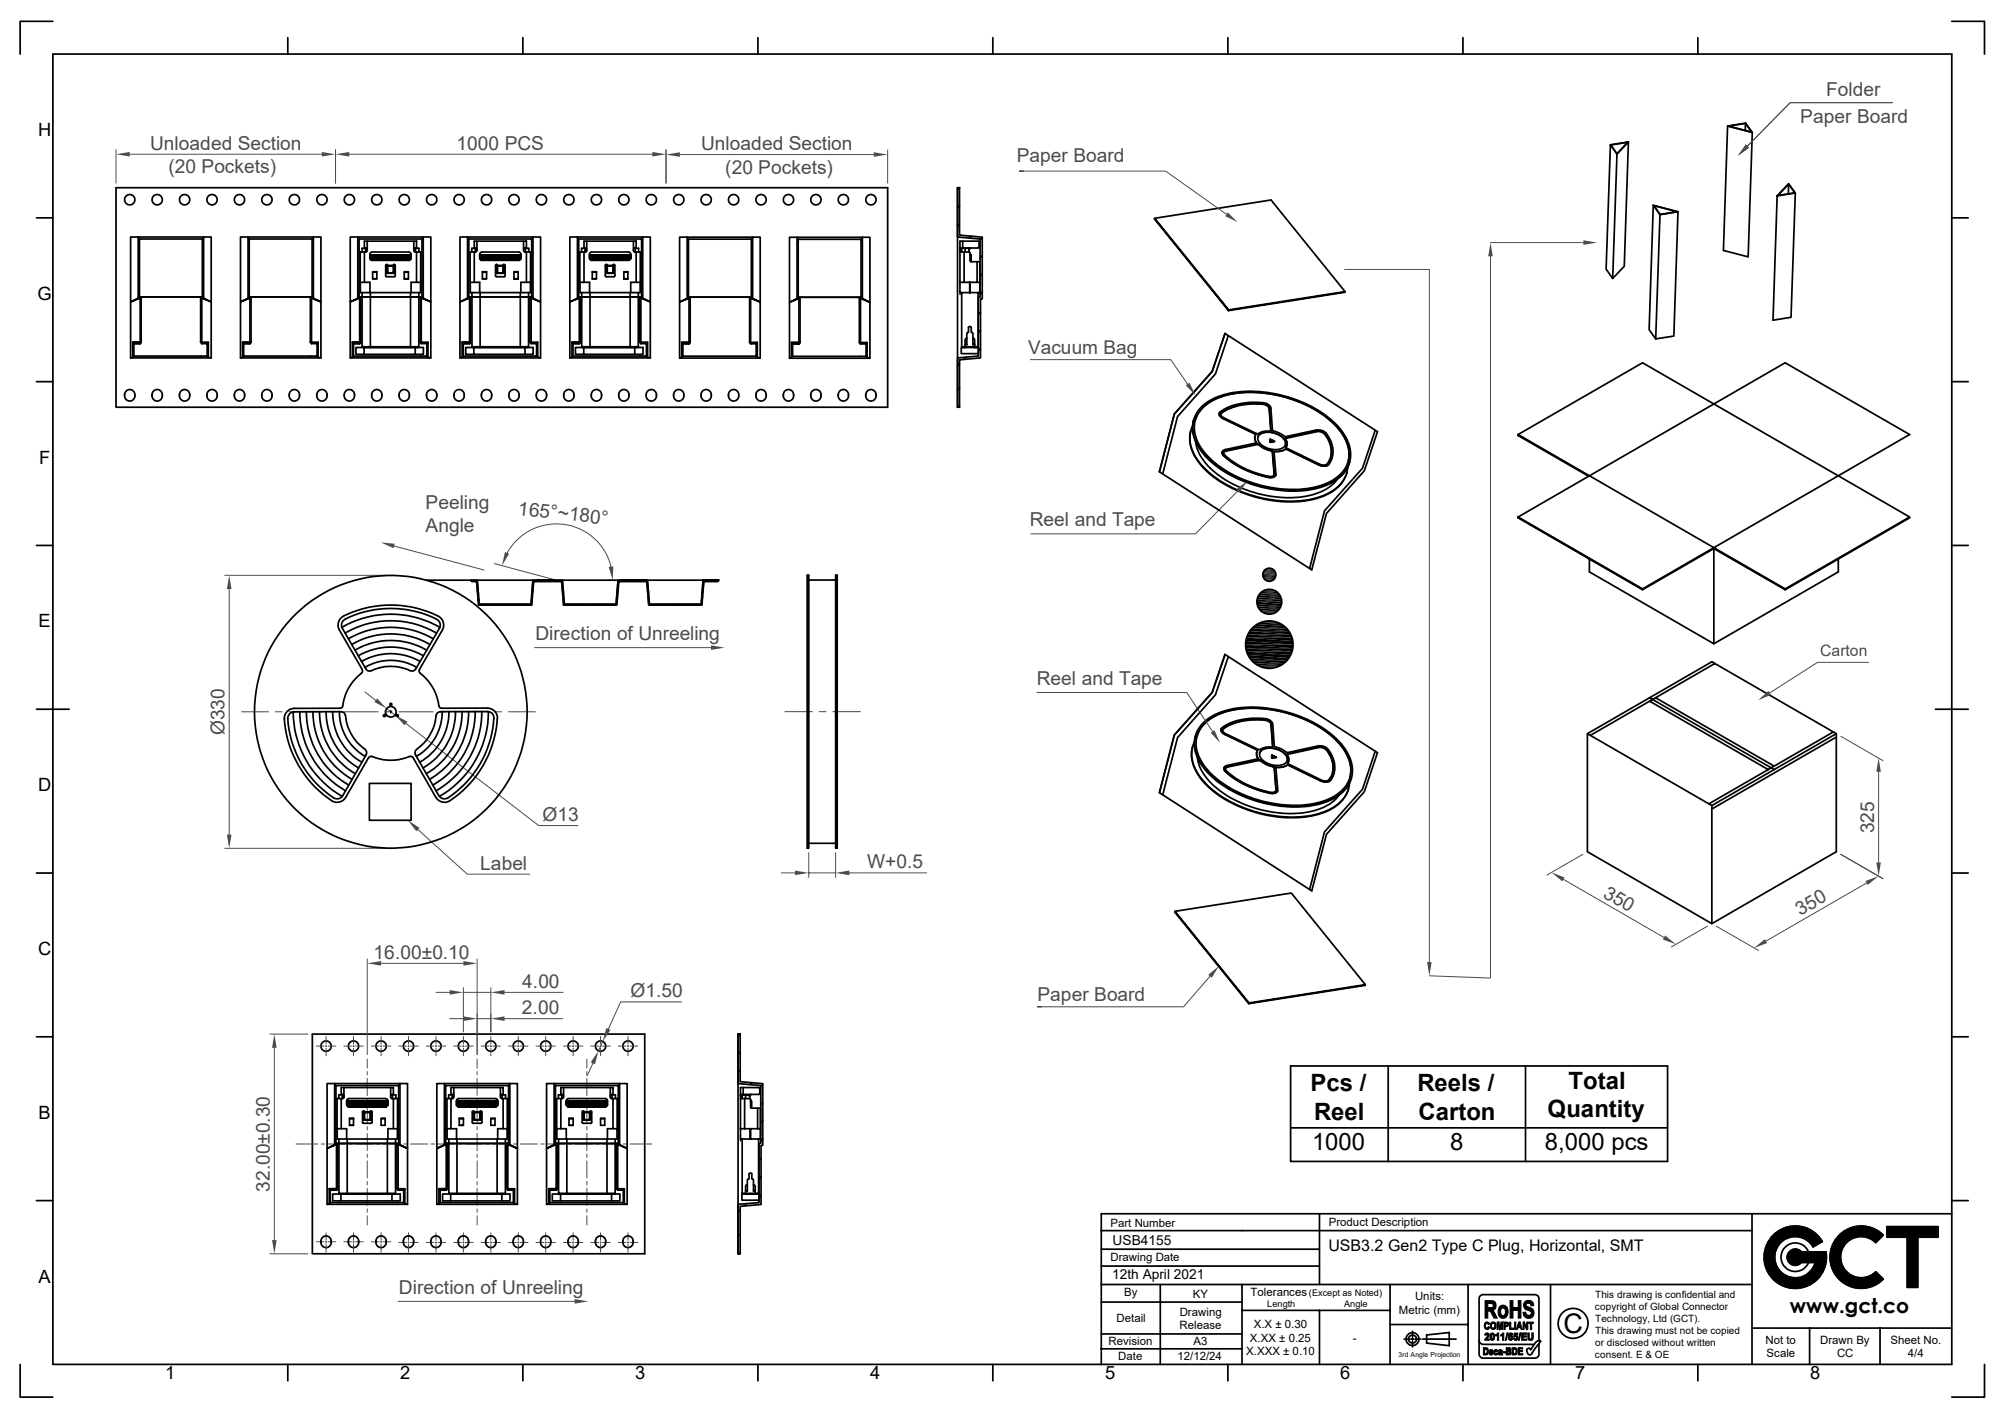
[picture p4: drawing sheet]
<svg xmlns="http://www.w3.org/2000/svg" width="297mm" height="210mm" viewBox="0 0 297 210" stroke-linecap="round" stroke-linejoin="round" font-family="sans-serif">
<defs><g id="words">
<text font-size="4" x="231.6" y="197.4">C</text>
<g font-size="3.5">
<text x="194.1" y="161.6">Pcs /</text>
<text x="210" y="161.6">Reels /</text>
<text x="232.3" y="161.2">Total</text>
<text x="194.6" y="165.8">Reel</text>
<text x="210.1" y="165.9">Carton</text>
<text x="229.3" y="165.5">Quantity</text>
<text x="194.4" y="170.4">1000</text>
<text x="214.8" y="170.4">8</text>
<text x="228.8" y="170.4">8,000 pcs</text>
</g>
<text font-size="3" x="265.1" y="194.4">www.gct.co</text>
<g font-size="2.8" fill="#4b4b4b">
<text x="270.5" y="14.2">Folder</text>
<text x="22.2" y="22.2">Unloaded Section</text>
<text x="67.6" y="22.2">1000 PCS</text>
<text x="103.8" y="22.2">Unloaded Section</text>
<text x="266.7" y="18.2">Paper Board</text>
<text x="25" y="25.7">(20 Pockets)</text>
<text x="107.4" y="25.7">(20 Pockets)</text>
<text x="150.6" y="24">Paper Board</text>
<text x="152.3" y="52.5">Vacuum Bag</text>
<text x="63" y="75.4">Peeling</text>
<text x="76.7" y="76.2" transform="rotate(6 76.7 76.2)">165°~180°</text>
<text x="152.5" y="78">Reel and Tape</text>
<text x="63" y="78.8">Angle</text>
<text x="79.3" y="94.8">Direction of Unreeling</text>
<text x="153.6" y="101.5">Reel and Tape</text>
<text x="33.2" y="108.9" transform="rotate(-90 33.2 108.9)">Ø330</text>
<text x="80.4" y="121.5">Ø13</text>
<text x="277.6" y="123.4" transform="rotate(-90 277.6 123.4)">325</text>
<text x="71.1" y="128.9">Label</text>
<text x="128.4" y="128.6">W+0.5</text>
<text x="237.3" y="132.8" transform="rotate(30 237.3 132.8)">350</text>
<text x="266.7" y="135.7" transform="rotate(-30 266.7 135.7)">350</text>
<text x="55.4" y="142">16.00±0.10</text>
<text x="77.4" y="146.3">4.00</text>
<text x="93.4" y="147.7">Ø1.50</text>
<text x="153.7" y="148.2">Paper Board</text>
<text x="77.3" y="150.2">2.00</text>
<text x="40" y="176.5" transform="rotate(-90 40 176.5)">32.00±0.30</text>
<text x="59.1" y="191.6">Direction of Unreeling</text>
</g>
<g font-size="2.7">
<text x="5.6" y="20.1">H</text>
<text x="5.6" y="44.4">G</text>
<text x="5.8" y="68.6">F</text>
<text x="5.7" y="92.9">E</text>
<text x="5.6" y="117.2">D</text>
<text x="5.6" y="141.4">C</text>
<text x="5.7" y="165.7">B</text>
<text x="5.7" y="189.9">A</text>
<text x="24.5" y="204.3">1</text>
<text x="59.3" y="204.3">2</text>
<text x="94.1" y="204.2">3</text>
<text x="128.9" y="204.2">4</text>
<text x="163.7" y="204.2">5</text>
<text x="198.5" y="204.2">6</text>
<text x="233.3" y="204.2">7</text>
<text x="268.2" y="204.2">8</text>
</g>
<text font-size="2.4" x="196.8" y="185.3">USB3.2 Gen2 Type C Plug, Horizontal, SMT</text>
<text font-size="2.3" fill="#4b4b4b" x="269.6" y="97.2">Carton</text>
<g font-size="2">
<text x="164.8" y="184.4">USB4155</text>
<text x="164.7" y="189.4">12th April 2021</text>
</g>
<g font-size="1.7">
<text x="164.5" y="181.7">Part Number</text>
<text x="196.8" y="181.6">Product Description</text>
<text x="164.5" y="186.8">Drawing Date</text>
<text x="166.5" y="192">By</text>
<text x="185.2" y="191.9">Tolerances</text>
<text x="165.4" y="195.8">Detail</text>
<text x="174.7" y="196.8">Release</text>
<text x="174.8" y="194.8">Drawing</text>
<text x="176.7" y="192.2">KY</text>
<text x="185.7" y="196.6">X.X ± 0.30</text>
<text x="207.2" y="194.5">Metric (mm)</text>
<text x="209.6" y="192.6">Units:</text>
<text x="164.2" y="199.2">Revision</text>
<text x="165.6" y="201.4">Date</text>
<text x="174.4" y="201.4">12/12/24</text>
<text x="176.8" y="199.2">A3</text>
<text x="184.6" y="200.7">X.XXX ± 0.10</text>
<text x="185.1" y="198.7">X.XX ± 0.25</text>
<text x="200.4" y="198.7">-</text>
<text x="261.5" y="199">Not to</text>
<text x="261.7" y="200.9">Scale</text>
<text x="269.6" y="199">Drawn By</text>
<text x="272.1" y="200.9">CC</text>
<text x="280" y="199">Sheet No.</text>
<text x="282.6" y="200.9">4/4</text>
</g>
<g font-size="1.5">
<text x="236.3" y="194">copyright of Global Connector</text>
<text x="236.3" y="192.2">This drawing is confidential and</text>
<text x="236.3" y="195.8">Technology, Ltd (GCT).</text>
<text x="236.3" y="197.6">This drawing must not be copied</text>
<text x="236.3" y="201.2">consent. E &amp; OE</text>
<text x="236.3" y="199.4">or disclosed without written</text>
</g>
<g font-size="1.4">
<text x="193.9" y="191.9">(Except as Noted)</text>
<text x="187.7" y="193.6">Length</text>
<text x="199.1" y="193.6">Angle</text>
</g>
<text font-size="1" x="207.2" y="200.9">3rd Angle Projection</text>
</g></defs>
<g fill="none" stroke="#000" stroke-width=".25">
<path d="M255.9 18.7l-.6 18.4 3.7 .9 .6-18.4M238.5 21.4l1 1.4-.6 18.4-1-1.3zM239.5 22.8l1.7-1.8-.6 18.4-1.7 1.8M241.1 21.1l-1.6 1.7-.9-1.3M244.9 30.4l-.6 18.4 1 1.4M244.9 30.4l1 1.4-.6 18.4M244.9 30.4l3.7 1-2.7 .4M245 30.5l3.4 .9-2.5 .4zM248.6 31.4l-.7 18.4-2.6 .4M264.9 27.3l1 1.3-2.5 .4zM264.9 27.3v1.4M265.9 28.6l-.6 18.4-2.7 .4 .6-18.4 2.7-.4-1-1.4-1.7 1.8"/>
<path d="M224.9 64.4l18.4-10.7 39.6 22.9-18.5 10.6v.1M224.9 76.6l39.5-22.9 18.5 10.7-39.6 22.8M224.9 64.4v.1l10.4 6M224.9 76.6v.1l18.4 10.6M224.9 76.6l18.4 10.6M224.9 64.4l39.5 22.8M282.9 76.7l-18.5 10.6M243.3 87.2v.1l10.6-6.1 10.5 6.1M253.9 81.1v14.2l-18.5-10.6v-1.9M254 98.3l-18.4 10.6M272.3 82.8v1.9l-18.4 10.6M235.1 108.7l18.5-10.7 18.4 10.7"/>
<path d="M244.4 103.3l18.4 10.7M244.4 103.8l17.5 10.2M245.3 103.3l17.5 10.2M271.6 108.4l-18.5 10.6M272 108.7l-18.4 10.6-18.5-10.6v17.4l18.5 10.7v-17.5M272 108.7v17.4l-18.4 10.7M272 109.2l-18.4 10.6"/>
</g>
<path d="M260.4 103.7l1.6-1.4 .3 .6z" fill="#4b4b4b"/>
<path d="M276.8 98.1h-7.6l-7.1 4.5" fill="none" stroke="#4b4b4b" stroke-width=".15"/>
<path d="M258.6 21.4l.5 .5-1.7 1.2z" fill="#4b4b4b"/>
<path d="M280.3 15.2h-15.1l-6.4 6.4" fill="none" stroke="#4b4b4b" stroke-width=".15"/>
<g fill="none" stroke="#000" stroke-width=".25">
<path d="M171 32.3l17.3-2.7 10.9 13.6v.1l-17.2 2.7-11-13.6zM171 32.3l11 13.6 17.2-2.7M187 59.9a9.2 9.2 0 0 0-6.1 1.3l.1-.1M187 59.9l.7 .2 .3 .4M187.1 59.8l.6 .2 .3 .4M187.1 59.8a9.2 9.2 0 0 0-6.1 1.3M187.1 59.8l-.1 .1M176.4 63.8a5.5 5.5 0 0 0 1.6 5.2 17.7 17.7 0 0 0 10.9 5.2 13.4 13.4 0 0 0 8.4-1.4 4.8 4.8 0 0 0 2.2-2.9M176.7 63.1a4.9 4.9 0 0 0 .9 5.3 16.9 16.9 0 0 0 10.5 5.6 13.7 13.7 0 0 0 9.3-1.3 4.7 4.7 0 0 0 2.2-3.5M176.8 62.2a5.7 5.7 0 0 0 1.9 5.5 18.7 18.7 0 0 0 12.9 5 10 10 0 0 0 7.3-2.5 4.3 4.3 0 0 0 1-1.8M177 62.3a5.8 5.8 0 0 1 4.4-3.7 18.1 18.1 0 0 1 16.6 4.6 5.6 5.6 0 0 1 1.7 5.1M177.1 65.4a7.9 7.9 0 0 0 3.7 5.2 17.6 17.6 0 0 0 13.7 2.7 6.7 6.7 0 0 0 3.6-2.3"/>
<path d="M178.1 60.2a10.8 10.8 0 0 1 7.7-2.2 18.7 18.7 0 0 1 12.3 5 5.9 5.9 0 0 1 1.8 5.4 5.8 5.8 0 0 1-4.3 3.7 18.6 18.6 0 0 1-13.6-2 10.3 10.3 0 0 1-5.1-5.5 4.2 4.2 0 0 1 1.2-4.4zM178.2 60.3a10.2 10.2 0 0 1 7.3-2.2 18.3 18.3 0 0 1 12.3 4.9 5.5 5.5 0 0 1 1.8 5.7 6.6 6.6 0 0 1-5.1 3.5 18.5 18.5 0 0 1-15.2-4.2 6.1 6.1 0 0 1-2.3-5.6l.1-.4a4.3 4.3 0 0 1 1.1-1.7zM180.6 61.2v.3l.5 .4 4.9 2.4M180.6 61.2h.1M180.9 61.2l-.1 .1M181 61.1a.48 .48 0 0 0 .3 .8l4.9 2.3a4.2 4.2 0 0 1 2.1-.4M181 66.9v.1a1.19 1.19 0 0 0 .7 .9 13.7 13.7 0 0 0 6.7 2.8l.4-.1 .2-.3M181.2 62l-.4-.3a.45 .45 0 0 1 0-.7 9.2 9.2 0 0 1 7-1.2l.5 .6 .2 3.4M181.2 62l4.8 2.3M181.2 62h.1M181.3 67.5a13.9 13.9 0 0 0 6.6 3.2M181.3 67.5h.1"/>
<path d="M181.6 66.8l-.3 .2M181.7 66.7a.38 .38 0 0 0-.4 .3 .38 .38 0 0 0 .1 .4 13.1 13.1 0 0 0 6.9 3.2 .4 .4 0 0 0 .5-.4M181.7 66.7l-.1 .1M185.9 64.6v.6l.2 .4M186 64.3v.1M186 64.3h.1M186 64.4a1.02 1.02 0 0 0 .1 1.2M186.1 65.6l-4.6 1a.48 .48 0 0 0-.5 .3 .48 .48 0 0 0 .3 .6M186.1 65.6h.1M186.2 65.8l.3 .1M186.3 65.7l.2 .1M186.3 65.7l-.1 .1-4.6 1"/>
<path d="M186.3 65.7l-4.6 1M186.3 64.8a1.78 1.78 0 0 1 2.2-.7 2.15 2.15 0 0 1 1.9 1.6v.1M186.4 64.5a2.74 2.74 0 0 1 3.4 .1 .99 .99 0 0 1 .3 1.7 2.91 2.91 0 0 1-3.7-1.1l-.1-.3zM187.9 70.7h.1M188 60.4l.2 3.4M188 60.4l.3 3.4M188.1 65.1l.7 .3-.6 .1zM188.2 65.5h.1M188.2 65.1h.1M188.2 65.4v.1M188.2 65.2l-.1 .1M188.2 65.2l.3 .1 .1 .1v-.1"/>
<path d="M188.3 65.1l-.1 .1M188.3 66.8l.2 .1M188.3 63.8h.1M188.3 66.7l.2 .1M188.3 66.7l-.9-.3-.9-.6v.1l.5 .4 1.3 .5M188.3 66.7v.1M188.5 63.7l1 .4 .9 .6 4.5-1a1.72 1.72 0 0 1 2 1.2 3.4 3.4 0 0 1-.1 3.9M188.5 66.8l.2 3.5M188.5 66.8l.3 3.4M188.6 65.4h.1M188.8 70.2l-.1 .1M188.8 65.3v.1"/>
<path d="M188.8 66.9h-.1M188.8 66.8l-.1 .1 .3 3.3a.78 .78 0 0 1-1.1 .5M188.8 66.8v.1M190.4 66.5l-.9 .3-.7 .1M190.4 66.5l-.5 .3h-1.1M190.4 66.5h.1M190.5 66.5h.1M190.5 64.9l-.1 .1M190.5 64.8l-.1 .1a1.28 1.28 0 0 1 .1 1.3M190.5 66.2v.1M190.5 66.5l5 2.4 .8 .1 .5-.2M190.5 66.5l4.8 2.3"/>
<path d="M190.6 66l-.1 .3M190.6 65.9v.1M195.1 63.9l.6 .1 .6 .3M195.1 63.8h.5l.7 .4M195.1 63.8v.1l-4.6 1v-.1M195.1 63.8l-4.6 1M195.3 68.8v.1M196.3 64.2a3.6 3.6 0 0 1 .3 4.5l-.5 .2-.6-.2-4.9-2.3-.1-.2M196.3 64.2l.1 .4a4 4 0 0 1 .7 3.1M196.8 68.8l-.3 .2h-.4l-.8-.2M196.8 68.8h.1M197.3 67.7l-.5 1.1"/>
<path d="M197.4 67.7h.1M176.7 110.6a5.6 5.6 0 0 0 1.8 5.4 18.5 18.5 0 0 0 12.7 5.1 10.2 10.2 0 0 0 7.5-2.4 3.9 3.9 0 0 0 1.1-2M176.9 109.9a5.1 5.1 0 0 0 1.2 5.5 17.2 17.2 0 0 0 10.7 5.4 12.9 12.9 0 0 0 9.1-1.5 4.5 4.5 0 0 0 2-3.3M177.1 109a5.5 5.5 0 0 0 1.7 5.3 18.1 18.1 0 0 0 11.8 5.2 11.3 11.3 0 0 0 8.2-2.1 4.1 4.1 0 0 0 1.4-2.3M177.4 112.2a7.7 7.7 0 0 0 3.7 5.2 17.7 17.7 0 0 0 13.6 2.6 6.4 6.4 0 0 0 3.7-2.2M180.9 108l.1 .4 .4 .4M180.9 108h.1M181.2 107.9a9 9 0 0 1 6.6-1.2l.3 .1 .2 .4 .2 3.4a3.8 3.8 0 0 0-2 .4l-5.1-2.4a.48 .48 0 0 1-.2-.7zM181.2 108l-.1 .1M181.2 107.9v.1M181.3 113.7v.3l.2 .3M181.3 113.7h.1"/>
<path d="M181.4 108.7v.1M181.4 108.8l4.8 2.3M181.5 114.3a13.4 13.4 0 0 0 7.1 3.2 .6 .6 0 0 0 .7-.4M181.5 114.2v.1M181.9 113.6l4.6-1v-.1l-4.6 1a.37 .37 0 0 0-.4 .3 .37 .37 0 0 0 .2 .4 12.9 12.9 0 0 0 6.9 3.1 .4 .4 0 0 0 .4-.3M181.9 113.5l-.4 .3M186.2 111.4a.98 .98 0 0 0 .2 .9M186.2 111.1h.1M186.4 112.4h.1M186.4 112.3h.1M186.5 112.6l.3 .1M186.5 112.5l.3 .1"/>
<path d="M186.6 111.5a1.78 1.78 0 0 1 2.2-.6 2.21 2.21 0 0 1 1.9 1.6v.1M186.8 111.2a2.8 2.8 0 0 1 3.4 .3 .97 .97 0 0 1 .5 1.1 .97 .97 0 0 1-1 .7 2.87 2.87 0 0 1-3.1-1.4v-.4zM187.3 106.7l.6 .1 .2 .2 .2 .3M187.3 106.6v.1a8.8 8.8 0 0 0-6.1 1.3M188.3 107.2l.2 3.4M188.4 112.3h.1M188.4 111.8l.1 .1M188.4 111.8v.1M188.4 112h.1M188.5 111.9l-.1 .2M188.5 112.2l-.1 .1M188.5 111.9l-.1 .1 .1 .2"/>
<path d="M188.5 112l.4 .2v-.1M188.5 113.5l.2 .2M188.5 111.9l.4 .2M188.5 113.5l-1-.3-.6-.4-.1-.2 .7 .5 1.3 .5 .2 3.4M188.5 110.5v.1M188.5 111.9v.1M188.6 113.4l-.1 .1M188.8 113.6l.2 3.5M188.8 110.5v.1M188.8 110.5l-.3-3.3-.1-.2-.2-.3a7.1 7.1 0 0 0-4.3-.1l-.9 .2-1.1 .4a1.6 1.6 0 0 0-1 .8v.3l.5 .5 4.9 2.3a1.06 1.06 0 0 0 .1 1.3l-4.7 1a.47 .47 0 0 0-.4 .3 .47 .47 0 0 0 .2 .5 13.2 13.2 0 0 0 7.2 3.3l.1-.1a.47 .47 0 0 0 .5-.4l-.3-3.3M188.8 110.6l1 .3 .9 .5M188.9 112.1l-.1 .2h-.4"/>
<path d="M188.9 112.1v.1M188.9 112.1h.1M189 112.1h-.1M189 117v.1M189 112.1v.1M189.1 113.6l-.1 .1M190.6 111.7l4.7-1.1 .7 .1a3 3 0 0 1 1.5 2.4 2.69 2.69 0 0 1-.8 2.5l-.4 .1-.6-.2-4.9-2.4a1.19 1.19 0 0 0-.2-1.4zM190.7 111.5l4.5-1a1.75 1.75 0 0 1 2 1.2 3.2 3.2 0 0 1-.4 4h-.9l-5.1-2.4 4.8 2.3M190.7 111.7h-.1M190.7 113.3l-.7 .3-1 .1M190.7 113.3h.1M190.7 113.3l-.9 .3h-.7"/>
<path d="M190.7 111.6v.1M190.8 113h.1M190.9 112.7l-.2 .4M195.3 110.7h.6l.6 .4M195.3 110.6v.1l-4.6 1M195.6 115.6h.1M196.5 111.1a4 4 0 0 1 .9 3.3M196.5 111v.1M197.1 115.6l-.5 .2-1-.2M197.1 115.5v.1M197.6 114.5l-.5 1.1M198.3 110a5.6 5.6 0 0 1 1.7 5.1"/>
<path d="M174.1 135l10.9 13.5 17.2-2.7v.1l-17.2 2.7-11-13.5"/>
<circle cx="188" cy="89.1" r="1.85"/>
<circle cx="188" cy="95.5" r="3.5"/>
<circle cx="188" cy="85.1" r=".97"/>
</g>
<g fill="#000">
<path d="M184.5 95.5l7 .5h-6.9zM184.5 95.5h7v.5zM184.6 94.9l6.9 .6h-7zM184.6 94.9h6.9v.6zM184.6 96l6.8 .5h-6.7zM184.6 96h6.9l-.1 .5zM184.7 94.4l6.8 .5h-6.9zM184.7 94.4h6.7l.1 .5zM184.7 96.5l6.5 .5h-6.4zM184.7 96.5h6.7l-.2 .5zM184.8 93.9l6.6 .5h-6.7zM184.8 93.9h6.4l.2 .5z"/>
<path d="M184.8 97l6.1 .5h-5.8zM184.8 97h6.4l-.3 .5zM185.1 93.5l6.1 .4h-6.4zM185.1 93.5h5.8l.3 .4zM186.9 90.6l1.9 .2h-1.6zM187 85.1l2 .2h-2zM187 85.1h2v.2zM187 84.9l2 .2h-2zM187 84.9h2v.2zM187 85.3l1.9 .2h-1.8zM187 85.3h2l-.1 .2zM187.1 84.8l1.9 .1h-2z"/>
<path d="M187.1 84.8h1.8l.1 .1zM187.1 85.5l1.8 .1h-1.7zM187.1 85.5h1.8v.1zM187.2 84.6l1.7 .2h-1.8zM187.2 84.6h1.7v.2zM187.2 85.6l1.5 .2h-1.4zM187.2 85.6h1.7l-.2 .2zM187.2 87.4h1.6l.3 .2zM187.2 90.8l1.3 .1h-1zM187.2 90.8h1.6l-.3 .1zM187.2 98.9l1.1 .1zM187.2 98.9h1.6l-.5 .1z"/>
<path d="M187.3 84.4l1.6 .2h-1.7zM187.3 84.4h1.4l.2 .2zM187.3 85.8l1.3 .1h-1.2zM187.3 85.8h1.4l-.1 .1zM187.3 84.4l.1-.1 1.3 .1zM187.4 84.3h1.2l.1 .1zM187.4 85.9l1.1 .1h-.9zM187.4 85.9h1.2l-.1 .1zM187.2 87.4l.3-.1 1.3 .1zM187.5 87.3h1l.3 .1zM187.5 90.9h.7zM187.5 90.9h1z"/>
<path d="M187.4 84.3l.2-.1 1 .1zM187.6 84.2h.9l.1 .1zM187.6 86l.7 .1zM187.6 86h.9zM187.6 84.2h.9zM187.7 84.2h.8zM187.7 86.1h.4zM187.7 86.1h.6zM187.2 92h.6h1zM187.8 92h1zM187.5 87.3h1zM187.9 87.3h.6z"/>
<path d="M187.7 84.2h.6zM187.9 84.1l.4 .1z"/>
</g>
<path d="M186.9 87.5h2.2M186.9 90.7h2.2" fill="none" stroke="#000" stroke-width=".19"/>
<path d="M186.3 92.3h3.5M186.3 98.6h3.5M186.7 87.8h2.7M186.7 90.5h2.7" fill="none" stroke="#000" stroke-width=".23"/>
<path d="M186.5 88h3.1M186.5 90.2h3.1" fill="none" stroke="#000" stroke-width=".28"/>
<path d="M185.8 92.6h4.4M185.8 98.4h4.4M186.3 88.3h3.4M186.3 89.9h3.4" fill="none" stroke="#000" stroke-width=".3"/>
<path d="M186.2 88.6h3.6M186.2 89.6h3.6" fill="none" stroke="#000" stroke-width=".32"/>
<path d="M185.4 92.9h5.2M185.4 98h5.2M186.2 88.9h3.7" fill="none" stroke="#000" stroke-width=".36"/>
<path d="M186.2 89.3h3.7" fill="none" stroke="#000" stroke-width=".34"/>
<path d="M186.7 92.1h2.6M186.7 98.8h2.6" fill="none" stroke="#000" stroke-width=".15"/>
<path d="M185.1 93.3h5.8M185.1 97.7h5.8" fill="none" stroke="#000" stroke-width=".4"/>
<path d="M211.4 142.5h.7l-.4 2z" fill="#4b4b4b"/>
<path d="M199.2 39.9h12.5v102.6" fill="none" stroke="#4b4b4b" stroke-width=".15"/>
<path d="M181.9 31.5l1.4 1.4-1.8-.9z" fill="#4b4b4b"/>
<path d="M151.6 25.3h-.6h21.7l9 6.4" fill="none" stroke="#4b4b4b" stroke-width=".15"/>
<path d="M183.1 72.5l1.7-1.3-1.2 1.7z" fill="#4b4b4b"/>
<path d="M183.4 72.7l-6.3 6.4h-24.4" fill="none" stroke="#4b4b4b" stroke-width=".15"/>
<path d="M220.8 35.9l.3 2.1h-.6z" fill="#4b4b4b"/>
<path d="M220.8 38v106.8l-9.1-.3" fill="none" stroke="#4b4b4b" stroke-width=".15"/>
<path d="M234.5 35.6l2.1 .3-2.1 .4z" fill="#4b4b4b"/>
<g fill="none" stroke="#4b4b4b" stroke-width=".15">
<path d="M220.8 35.9h13.7M35.8 105.4h4M40.8 105.4h1M42.8 105.4h5.1M48.9 105.4h1M50.9 105.4h5.1M57 105.4h1.1M59.1 105.4h5.1M65.2 105.4h1M67.2 105.4h5.1M73.3 105.4h1M75.3 105.4h4"/>
<path d="M116.3 105.4h4M121.3 105.4h1.1M123.4 105.4h4"/>
</g>
<path d="M119.6 85.2h.2v40.4h-.2zM119.8 85.9h4M123.8 85.2h.2v40.4h-.2zM54.7 116h6.2v5.5h-6.2zM177.3 109.1a5.7 5.7 0 0 1 4.4-3.7 18.2 18.2 0 0 1 16.4 4.4l.2 .2M178 107.3a9.3 9.3 0 0 1 6.8-2.6 18.4 18.4 0 0 1 13.8 5.4 5.6 5.6 0 0 1 1.5 5.3 6.2 6.2 0 0 1-4.5 3.6 18.7 18.7 0 0 1-16.6-4.6 6 6 0 0 1-1.9-5.3 4.2 4.2 0 0 1 .9-1.8zM178.3 107.3a9.7 9.7 0 0 1 7-2.4 18.4 18.4 0 0 1 12.8 4.9 5.7 5.7 0 0 1 1.9 5.2 5.9 5.9 0 0 1-4.6 3.8 18.2 18.2 0 0 1-16.3-4.5 5.7 5.7 0 0 1-1.8-5.3 4.3 4.3 0 0 1 1-1.7zM119.8 124.9h4M174.1 135l17.2-2.7 10.9 13.5" fill="none" stroke="#000" stroke-width=".25"/>
<path d="M60.4 121.5l1.7 1.1-.4 .5z" fill="#4b4b4b"/>
<path d="M33.3 85.2h23.9M34 87.2v36.4M33.3 125.6h23.9M61.9 122.9l7.3 6.6h9.3" fill="none" stroke="#4b4b4b" stroke-width=".15"/>
<g fill="#4b4b4b">
<path d="M34 85.2l.3 2h-.7z"/>
<path d="M33.6 123.6h.7l-.3 2z"/>
</g>
<path d="M54 102.5l1.6 1.2M57.3 104.9l1.2 1M60.1 107.2l19.7 15.1h5.8" fill="none" stroke="#4b4b4b" stroke-width=".15"/>
<g fill="#4b4b4b">
<path d="M55.9 103.4l1.4 1.5-1.8-.9z"/>
<path d="M58.5 105.9l1.8 1-.4 .5z"/>
</g>
<path d="M115.7 129.3h2.1M119.8 126.3v3.6M119.8 129.3h4M123.8 126.3v3.6M125.8 129.3h11.5" fill="none" stroke="#4b4b4b" stroke-width=".15"/>
<g fill="#4b4b4b">
<path d="M117.8 128.9l2 .4-2 .3z"/>
<path d="M123.8 129.3l2-.4v.7z"/>
</g>
<path d="M73.2 83.5l9.2 2.4M75.1 81.9a8.3 8.3 0 0 1 8.4-4.3 8.3 8.3 0 0 1 7 6.3M90.1 85.9h.5" fill="none" stroke="#4b4b4b" stroke-width=".15"/>
<g fill="#4b4b4b">
<path d="M90.2 84l.6-.1v2z"/>
<path d="M74.8 81.8l.6 .2-1 1.8z"/>
<path d="M56.4 80.3l2.1 .2-.2 .7z"/>
</g>
<path d="M58.4 80.9l13.3 3.5" fill="none" stroke="#4b4b4b" stroke-width=".15"/>
<g fill="none" stroke="#000" stroke-width=".25">
<path d="M50.6 92.9a14.5 14.5 0 0 1 14.6 0M50.9 91.2a15.5 15.5 0 0 1 14.4 .3 1.54 1.54 0 0 1 .2 1.8l-3.4 5.9v.2l.2 .3M50.9 91.2a1.5 1.5 0 0 0-.6 2.1l3.4 5.9M51.1 91.7a14.9 14.9 0 0 1 13.9 .2l.2 .6v.4l-3.6 6.2M51.1 93.8a13.5 13.5 0 0 1 13.6 0M51.1 91.7a.97 .97 0 0 0-.4 1.4l3.5 6 .4 .3 .4-.1M51.6 94.6a12.5 12.5 0 0 1 12.6 0M52.1 95.4a11.5 11.5 0 0 1 11.6 0M52.6 96.3a10.5 10.5 0 0 1 10.6 0M53.1 97.1a9.7 9.7 0 0 1 9.6 0M53.6 98a8.7 8.7 0 0 1 8.6 0M53.6 99.2l.1 .3a7.9 7.9 0 0 0-3 5.2l-.3 .2h-6.8a1.49 1.49 0 0 0-1.5 1.6 15.5 15.5 0 0 0 7.5 12.3 1.48 1.48 0 0 0 1.6-.7l3.4-5.9"/>
<path d="M54.1 98.8a7.6 7.6 0 0 1 7.6 0M55 99.3a6.6 6.6 0 0 1 5.8 0M61.6 99.1l-.4 .3-.4-.1M62.2 99.7a7.1 7.1 0 0 1 2.8 4.8M43.4 105.4a14.5 14.5 0 0 0 7.3 12.5M44.4 105.4a13.6 13.6 0 0 0 6.8 11.7M45.4 105.4a12.5 12.5 0 0 0 6.3 10.9M46.4 105.4a11.5 11.5 0 0 0 5.8 10M47.3 105.4a10.5 10.5 0 0 0 5.3 9.2M48.3 105.4a9.6 9.6 0 0 0 4.8 8.3M49.3 105.4a8.6 8.6 0 0 0 4.3 7.5M50.3 105.4a7.6 7.6 0 0 0 3.8 6.6"/>
<path d="M50.6 105.4h-7a.98 .98 0 0 0-1 1.1 15.1 15.1 0 0 0 7 11.7l.6 .1 .6-.5 3.5-6M50.6 105.4l.4 .2 .2 .4M51.2 105.9a6.8 6.8 0 0 0 2.9 5.1M54.1 111l.2 .3-.1 .5M54.6 112.2l.3-.2a7.9 7.9 0 0 0 5.9 0l.4 .2M57.1 105.7l-.3 .2M57.9 105.3v.3M58 104.6a.8 .8 0 0 1 .6 1.1l.4 .2v.2l-.5-.2a.83 .83 0 0 1-1.2 0l-.4 .2h-.1v-.2M58 104.3l-.2-.1v.4a.78 .78 0 0 0-.6 1.1M58 104.3v.3M64.6 105.9a6.8 6.8 0 0 1-2.9 5.1M65 104.5l.2 .3 .2 .1h6.8a1.49 1.49 0 0 1 1.5 1.6"/>
<path d="M65.2 105.4h7a.95 .95 0 0 1 1 1M65.2 105.4l-.4 .2-.2 .4M65.5 105.4a7.6 7.6 0 0 1-3.8 6.6M66.5 105.4a8.6 8.6 0 0 1-4.3 7.5M67.5 105.4a9.6 9.6 0 0 1-4.8 8.3M68.5 105.4a10.5 10.5 0 0 1-5.4 9.2M69.4 105.4a11.5 11.5 0 0 1-5.8 10M70.4 105.4a12.5 12.5 0 0 1-6.3 10.9M71.4 105.4a13.4 13.4 0 0 1-6.8 11.7M72.3 105.4a14.5 14.5 0 0 1-7.2 12.5M73.2 106.4a15.2 15.2 0 0 1-7 11.8l-.6 .1-.6-.5-3.5-6v-.5l.2-.3M73.7 106.5a15.5 15.5 0 0 1-7.5 12.3 1.48 1.48 0 0 1-1.6-.7l-3.4-5.9"/>
<circle cx="57.9" cy="105.4" r="20.2"/>
</g>
<path d="M105.3 95.6l2.1 .3-2.1 .4z" fill="#4b4b4b"/>
<path d="M79.2 95.9h26.1" fill="none" stroke="#4b4b4b" stroke-width=".15"/>
<g fill="none" stroke="#000" stroke-width=".25">
<path d="M255.9 18.7l2.7-.5 1 1.4zM256.1 18.7l2.5-.4 .9 1.3zM258.6 18.3l-.1 1M63.2 85.9h43.3l-.2 .2M69.8 85.9l.1 .2h.5M69.9 85.9l-.1 .1M70.1 85.9l-.1 .2M70.4 85.9l-.2 .2M70.4 86.1l.2 .1M70.6 86.2l.3 3.4h7.9l.3-3.5h4l.1 .1M70.6 85.9l-.2 .2M70.7 85.9l.3 3.6h7.7l.2-3.6"/>
<path d="M70.7 86l-.1 .2M70.7 86.3l-.1 .1M70.8 86.5l-.2 .1M70.8 86.7l-.1 .1M70.8 86.9l-.1 .1M70.8 87.1l-.1 .1M70.8 87.3l-.1 .1M70.8 87.5l-.1 .1M70.9 87.7l-.2 .1M70.9 87.9l-.1 .2M70.9 88.1l-.1 .2M70.9 88.6l-.1 .1"/>
<path d="M70.9 88.8l-.1 .1M71 89l-.2 .1M71 89.4l-.1 .1M71.1 89.5l-.1 .1M71.4 89.5l-.2 .1M71.6 89.5l-.1 .1M71.8 89.5l-.2 .1M72 89.5l-.1 .1M72.2 89.5l-.1 .1M72.5 89.5l-.2 .1M72.7 89.5l-.1 .1M72.9 89.5l-.1 .1"/>
<path d="M73.1 89.5l-.1 .1M73.4 89.5l-.2 .1M73.6 89.5l-.1 .1M73.8 89.5l-.1 .1M74 89.5l-.1 .1M74.3 89.5l-.2 .1M74.5 89.5l-.1 .1M74.7 89.5l-.1 .1M75 89.5l-.2 .1M75.2 89.5l-.1 .1M75.4 89.5l-.1 .1M75.6 89.5l-.1 .1"/>
<path d="M75.9 89.5l-.1 .1M76.1 89.5l-.1 .1M76.3 89.5l-.1 .1M76.6 89.5l-.2 .1M76.8 89.5l-.1 .1M77 89.5l-.1 .1M77.2 89.5l-.1 .1M77.5 89.5l-.2 .1M77.7 89.5l-.1 .1M77.9 89.5l-.1 .1M78.1 89.5l-.1 .1M78.4 89.5l-.1 .1"/>
<path d="M78.6 89.5l-.1 .1M78.8 89.6h-.1M78.8 89.3l-.1 .2M78.8 89.1l-.1 .1M78.8 88.8l-.1 .1M78.8 88.5l-.1 .2M78.9 88.1l-.2 .1M78.9 87.8l-.1 .2M78.9 87.6l-.1 .1M79 87.4l-.2 .1M79 87.1l-.2 .1M79 85.9l-.1 .1"/>
<path d="M79 86.9l-.2 .1M79 86.6l-.1 .1M79 86.3l-.1 .2M79.2 85.9l-.3 .3M79.5 85.9l-.2 .2M79.7 85.9l-.2 .2M79.9 85.9l-.2 .2M80.1 85.9l-.2 .2M80.3 85.9l-.1 .2M80.6 85.9l-.2 .2M80.8 85.9l-.2 .2M81 85.9l-.1 .2"/>
<path d="M81.3 85.9l-.2 .2M81.5 85.9l-.2 .2M81.7 85.9l-.2 .2M81.9 85.9l-.1 .2M82.2 85.9l-.2 .2M82.4 85.9l-.2 .2M82.6 85.9l-.2 .2M82.9 85.9l-.2 .2M83.1 85.9l-.2 .2M83.2 86.2l.3 3.4h7.9l.3-3.5h4l.1 .1M83.3 85.9l.3 3.6M83.3 85.9l-.2 .2"/>
<path d="M83.3 86.1l-.1 .2M83.4 86.3l-.2 .2M83.4 86.6l-.2 .1M83.4 86.8l-.1 .1M83.4 87l-.1 .1M83.4 87.2l-.1 .1M83.4 87.4l-.1 .1M83.5 87.6l-.2 .1M83.5 87.8l-.1 .1M83.5 88l-.1 .4M83.5 88.4l-.1 .2M83.5 88.7l-.1 .1"/>
<path d="M83.5 88.9l-.1 .1M83.6 89.1l-.2 .1M83.6 89.3l-.1 .1M83.6 89.5l-.1 .1M83.8 89.5l-.1 .1M84.1 89.5l-.2 .1M84.3 89.5l-.1 .1M84.5 89.5l-.1 .1M84.8 89.5l-.2 .1M85 89.5l-.1 .1M85.2 89.5l-.1 .1M85.4 89.5l-.1 .1"/>
<path d="M85.7 89.5l-.2 .1M85.9 89.5l-.1 .1M86.1 89.5l-.2 .1M86.3 89.5l-.1 .1M86.5 89.5l-.1 .1M86.8 89.5l-.2 .1M87 89.5l-.1 .1M87.2 89.5l-.1 .1M87.4 89.5l-.1 .1M87.6 89.5l-.1 .1M87.9 89.5l-.1 .1M88.1 89.5l-.1 .1"/>
<path d="M88.3 89.5l-.1 .1M88.6 89.5l-.1 .1M88.8 89.5l-.1 .1M89 89.5l-.1 .1M89.3 89.5l-.2 .1M89.5 89.5l-.1 .1M89.7 89.5l-.1 .1M90 89.5l-.2 .1M90.2 89.5l-.2 .1M90.4 89.5l-.1 .1M90.6 89.5l-.1 .1M90.9 89.5l-.2 .1"/>
<path d="M91.1 89.5l-.1 .1M91.4 89.4l-.2 .2M91.4 89.2l-.1 .1M91.4 88.9l-.1 .2M91.4 88.7l-.1 .1M91.5 88.4l-.2 .2M91.5 88l-.1 .3M91.5 87.7l-.1 .1M91.5 85.9l-.3 3.6h-7.6M91.5 87.5l-.1 .1M91.6 87.2l-.2 .2M91.6 87l-.2 .1"/>
<path d="M91.6 86.7l-.1 .2M91.6 86.5l-.1 .1M91.7 86.2l-.2 .2M91.7 85.9l-.2 .2M91.9 85.9l-.1 .2M92.1 85.9l-.2 .2M92.3 85.9l-.2 .2M92.5 85.9l-.2 .2M92.7 85.9l-.2 .2M92.9 85.9l-.1 .2M93.2 85.9l-.2 .2M93.4 85.9l-.2 .2"/>
<path d="M93.6 85.9l-.1 .2M93.9 85.9l-.2 .2M94.1 85.9l-.2 .2M94.3 85.9l-.2 .2M94.6 85.9l-.2 .2M94.8 85.9l-.2 .2M95 85.9l-.2 .2M95.2 85.9l-.1 .2M95.5 85.9l-.2 .2M95.7 85.9l-.2 .2M95.9 85.9l.3 3.6h7.7l.2-3.6M95.9 86l-.1 .2"/>
<path d="M95.9 86.2l-.1 .1M95.9 86.5l-.1 .1M96 86.7l-.1 .1M96 86.9l-.1 .1M96 87.1l-.1 .1M96 87.3l-.1 .1M96.1 87.5l-.2 .1M96.1 87.7l-.2 .1M96.1 87.9l-.1 .1M96.1 88.3l-.1 .1M96.1 88.5l-.1 .2M96.1 88.8l-.1 .1"/>
<path d="M96.2 89l-.2 .1M96.2 89.2l-.1 .1M96.2 89.4l-.1 .1M96.3 89.5l-.1 .1M96.5 89.5l-.1 .1M96.8 89.5l-.2 .1M97 89.5l-.1 .1M97.2 89.5l-.1 .1M97.5 89.5l-.2 .1M97.7 89.5l-.1 .1M97.9 89.5l-.1 .1M98.1 89.5l-.1 .1"/>
<path d="M98.4 89.5l-.1 .1M98.6 89.5l-.1 .1M98.8 89.5l-.1 .1M99.1 89.5l-.2 .1M99.3 89.5l-.1 .1M99.5 89.5l-.1 .1M99.7 89.5l-.1 .1M99.9 89.5l-.1 .1M100.2 89.5l-.2 .1M100.4 89.5l-.2 .1M100.6 89.5l-.1 .1M100.8 89.5l-.1 .1"/>
<path d="M101.1 89.5l-.2 .1M101.3 89.5l-.1 .1M101.5 89.5l-.1 .1M101.7 89.5l-.1 .1M102 89.5l-.1 .1M102.2 89.5l-.1 .1M102.4 89.5l-.1 .1M102.7 89.5l-.2 .1M102.9 89.5l-.1 .1M103.1 89.5l-.1 .1M103.3 89.5l-.1 .1M103.6 89.5l-.2 .1"/>
<path d="M103.8 89.5l-.1 .1M104 89.5l-.1 .1M104 89.3l-.1 .1M104 89l-.1 .2M104 88.8l-.1 .1M104.1 88.5l-.2 .2M104.1 88.3l-.2 .1M104.1 87.8l-.1 .2M104.1 87.6l-.1 .1M104.2 87.3l-.2 .2M104.2 85.9l-.1 .1M104.2 87.1l-.2 .1"/>
<path d="M104.2 86.8l-.1 .2M104.2 86.6l-.1 .1M104.2 86.3l-.1 .2M104.4 85.9l-.3 .3M104.7 85.9l-.2 .2M104.9 85.9l-.2 .2M105.1 85.9l-.2 .2M105.3 85.9l-.1 .2M105.6 85.9l-.2 .2M105.8 85.9l-.2 .2M106 85.9l-.2 .2M106.2 85.9l-.1 .2"/>
<path d="M106.3 86.1l-2 .1-.3 3.4h-7.9l-.3-3.4"/>
</g>
<path d="M258.6 21.4l.5 .5-1.7 1.2z" fill="#4b4b4b"/>
<path d="M280.3 15.2h-15.1l-6.4 6.4M254.2 137.2l6.3 3.6M272.7 126.5l6.2 3.6M276.5 130.8l-14.9 8.6" fill="none" stroke="#4b4b4b" stroke-width=".15"/>
<path d="M238.5 21.4l2.7-.4z" fill="none" stroke="#000" stroke-width=".25"/>
<g fill="#4b4b4b">
<path d="M276.3 130.5l2-.7-1.6 1.2z"/>
<path d="M259.8 140.4l1.6-1.3 .4 .6z"/>
</g>
<path d="M231.6 130.2l14.9 8.6M234.5 126.5l-5.3 3.1M252.9 137.2l-5.3 3" fill="none" stroke="#4b4b4b" stroke-width=".15"/>
<g fill="#4b4b4b">
<path d="M229.8 129.2l2 .7-.4 .6z"/>
<path d="M246.7 138.5l1.6 1.4-2-.8z"/>
</g>
<path d="M272.7 109l6.2 3.7M278.3 114.3v13.4M272.7 126.5l6.2 3.6" fill="none" stroke="#4b4b4b" stroke-width=".15"/>
<g fill="#4b4b4b">
<path d="M277.9 127.7h.7l-.3 2.1z"/>
<path d="M278.3 112.3l.3 2h-.7z"/>
<path d="M179.3 108.5l.6-.4 .8 1.9z"/>
</g>
<path d="M153.6 102.6h22.2l3.8 5.7" fill="none" stroke="#4b4b4b" stroke-width=".15"/>
<path d="M179 144.4l1.6-1.4-1.1 1.8z" fill="#4b4b4b"/>
<path d="M179.2 144.6l-3.9 4.5h-21.6h.6" fill="none" stroke="#4b4b4b" stroke-width=".15"/>
<path d="M181.5 49.4l22.5 14.5-1.9 5.8-5.6 6.3-2.2 8.4-22.6-14.5 2.2-8.6 5.7-6.3zM181.9 49.7l-1.9 5.7-5.6 6.3-2.2 8.5M203.7 63.7l-1.9 5.6-5.6 6.4-2.2 8.5" fill="none" stroke="#000" stroke-width=".25"/>
<path d="M175.6 57.1l.6-.4 .9 1.9z" fill="#4b4b4b"/>
<g fill="none" stroke="#4b4b4b" stroke-width=".15">
<path d="M152.6 53.3h20.8l2.5 3.6M40 153.1h5.6M40.6 155.2v28.4M46.9 154.9h1.1M48.2 154.9h.2M48.3 153.5v1.1M48.3 154.8v.2M48.3 155.2v1.2M48.6 154.9h1.1M50.9 154.9h1.2M52.3 154.9h.2M52.4 153.5v1.1"/>
<path d="M52.4 154.8v.2M52.4 155.2v1.2M52.7 154.9h1.1M54.4 156.8v1.4M54.4 158.7v.5M54.4 159.7v2.5M55 154.9h1.1M56.3 154.9h.2M56.5 153.5v1.1M56.5 154.8v.2M56.5 155.2v1.2M56.7 154.9h1.2"/>
<path d="M59.1 154.9h1.1M60.4 154.9h.2M60.5 153.5v1.1M60.5 154.8v.2M60.5 155.2v1.2M60.8 154.9h1.2M63.1 154.9h1.2M64.5 154.9h.2M64.6 153.5v1.1M64.6 154.8v.2M64.6 155.2v1.2M64.9 154.9h1.1"/>
<path d="M67.2 154.9h1.1M68.5 154.9h.2M68.6 153.5v1.1M68.6 154.8v.2M68.6 155.2v1.2M68.9 154.9h1.2M70.7 156.8v1.4M70.7 158.7v.5M70.7 159.7v2.5M71.3 154.9h1.1M72.6 154.9h.2M72.7 153.5v1.1"/>
<path d="M72.7 154.8v.2M72.7 155.2v1.2M73 154.9h1.1M75.3 154.9h1.2M76.7 154.9h.2M76.8 153.5v1.1M76.8 154.8v.2M76.8 155.2v1.2M77.1 154.9h1.1M79.4 154.9h1.1M80.7 154.9h.2M80.8 153.5v1.1"/>
<path d="M80.8 154.8v.2M80.8 155.2v1.2M81.2 154.9h1.1M83.5 154.9h1.1M84.8 154.9h.2M84.9 153.5v1.1M84.9 154.8v.2M84.9 155.2v1.2M85.2 154.9h1.1M86.9 156.8v1.4M86.9 158.7v.5M86.9 159.7v2.5"/>
<path d="M87.5 154.9h1.2M88.9 154.9h.2M89 153.5v1.1M89 154.8v.2M89 155.2v1.2M89.3 154.9h1.1M91.6 154.9h1.1M92.9 154.9h.2M93 153.5v1.1M93 154.8v.2M93 155.2v1.2M93.3 154.9h1.2"/>
<path d="M43.8 169.4h3.3M47.6 169.4h.5M48.6 169.4h2.5M51.6 169.4h.6M52.7 169.4h2.5M54.4 162.8v.5M54.4 163.8v2.5M54.4 166.8v.5M54.4 167.9v2.5M54.4 170.9v.5M54.4 171.9v2.6M54.4 175v.5"/>
<path d="M54.4 176v2.5M54.4 179v.5M55.7 169.4h.5M56.7 169.4h2.6M59.8 169.4h.5M60.8 169.4h2.6M63.9 169.4h.5M64.9 169.4h2.5M67.9 169.4h.5M68.9 169.4h2.6M70.7 162.8v.5M70.7 163.8v2.5"/>
<path d="M70.7 166.8v.5M70.7 167.9v2.5M70.7 170.9v.5M70.7 171.9v2.6M70.7 175v.5M70.7 176v2.5M70.7 179v.5M72 169.4h.5M73 169.4h2.5M76.1 169.4h.5M77.1 169.4h2.5M80.1 169.4h.5"/>
<path d="M81.1 169.4h2.6M84.2 169.4h.5M85.2 169.4h2.5M86.9 162.8v.5M86.9 163.8v2.5M86.9 166.8v.5M86.9 167.9v2.5M86.9 170.9v.5M86.9 171.9v2.6M86.9 175v.5M86.9 176v2.5M86.9 179v.5"/>
<path d="M88.2 169.4h.6M89.3 169.4h2.5M92.3 169.4h.5M93.3 169.4h3.3M40 185.7h5.6M46.9 183.9h1.1M48.2 183.9h.2M48.3 182.6v1.1M48.3 183.9v.2M48.3 184.3v1.1M48.6 183.9h1.1M50.9 183.9h1.2"/>
<path d="M52.3 183.9h.2M52.4 182.6v1.1M52.4 183.9v.2M52.4 184.3v1.1M52.7 183.9h1.1M54.4 180v1.4M55 183.9h1.1M56.3 183.9h.2M56.5 182.6v1.1M56.5 183.9v.2M56.5 184.3v1.1M56.7 183.9h1.2"/>
<path d="M59.1 184h1.1M60.4 184h.2M60.5 182.6v1.1M60.5 183.9v.2M60.5 184.3v1.1M60.8 184h1.2M63.1 184h1.2M64.5 184h.2M64.6 182.6v1.1M64.6 183.9v.2M64.6 184.3v1.1M64.9 184h1.1"/>
<path d="M67.2 184h1.1M68.5 184h.2M68.6 182.6v1.1M68.6 183.9v.2M68.6 184.3v1.1M68.9 184h1.2M70.7 180v1.4M71.3 184h1.1M72.6 184h.2M72.7 182.6v1.1M72.7 183.9v.2M72.7 184.3v1.1"/>
<path d="M73 184h1.1M75.3 184h1.2M76.7 184h.2M76.8 182.6v1.1M76.8 183.9v.2M76.8 184.3v1.1M77.1 184h1.1M79.4 184h1.1M80.7 184h.2M80.8 182.6v1.1M80.8 183.9v.2M80.8 184.3v1.1"/>
<path d="M81.2 184h1.1M83.5 184h1.1M84.8 184h.2M84.9 182.6v1.1M84.9 183.9v.2M84.9 184.3v1.1M85.2 184h1.1M86.9 180v1.4M87.5 184h1.2M88.9 184h.2M89 182.6v1.1M89 183.9v.2"/>
<path d="M89 184.3v1.1M89.3 184h1.1M91.6 184h1.1M92.9 184h.2M93 182.6v1.1M93 183.9v.2M93 184.3v1.1M93.3 184h1.2"/>
</g>
<g fill="none" stroke="#000" stroke-width=".25">
<path d="M7.8 8h281.3v194.1h-281.3zM7.8 3.2h-4.8v4.8M42.6 5.6v2.4M77.4 5.6v2.4M112.3 5.6v2.4M147.1 5.6v2.4M181.9 5.6v2.4M216.7 5.6v2.4M251.5 5.6v2.4M289.1 3.2h4.9v4.8M5.4 32.3h2.4M289.1 32.3h2.4"/>
<path d="M5.4 56.5h2.4M289.1 56.5h2.4M5.4 80.8h2.4M181.5 96.9l22.5 14.6-1.9 5.7-5.6 6.4-2.2 8.3-22.6-14.5 2.2-8.5 5.7-6.3zM181.9 97.2l-1.9 5.7-5.6 6.3-2.2 8.5M289.1 80.8h2.4M5.4 105h4.8M203.7 111.3l-1.9 5.6-5.6 6.3-2.2 8.5M286.7 105h4.8M5.4 129.3h2.4M289.1 129.3h2.4M5.4 153.5h2.4"/>
<path d="M46.3 153.1h49.2v32.6h-49.2zM109.3 153.1v7.4l3.4 .3v8.5l-.3 .1v8.7l-3.1 .3v7.3M109.3 153.1h.3v7.1l3.4 .3v9.1h-.3v8.8l-3.1 .3v7h-.3M109.3 153.1v32.6M109.6 153.1l-.3 .3M109.6 155.8l-.3 .3M109.6 158.5l-.3 .3M191.2 157.9h55.8v14.1h-55.8zM205.6 157.9v14.1M226 157.9v14.1M289.1 153.5h2.4M5.4 177.8h2.4"/>
<path d="M48.5 160.5h11.9v17.9h-11.9zM48.8 178.3l-.3 .1M48.9 176.3l-.1-.3v2.3M48.9 178.1h10.9M48.9 176.3h.9M48.9 178.1l-.1 .2M48.9 176.3v1.8M49.8 160.8h9.3v8.5h-9.3zM49.8 160.8l-.2-.3v9h.2v6.8M49.8 169.3l-1.3 .8 1.5-.7M50 169.4h8.8v6.6M50 176h-1.2h1.2l-.2 .3"/>
<path d="M50 169.4v6.6M50 176l-.2 .3M50.2 176.7h8.4M50.2 168.7v8M50.2 176.7l.1 .1M50.3 176.8h9v1h-1.2M50.5 176.8h7.6v1h-7.6zM50.5 176.8h-1.2v1h1.2M50.5 162.7v4.5M50.7 162.1v.6M50.9 162.1h-.7v.6M50.9 161.1v1.5l-.1 .1h-.9v4.5h1.5v1.5"/>
<path d="M50.9 162.3l-.1-.2h-.3v-1h7.8v1h-.2l-.2 .2M51.4 163.1h6.1M51.4 163.6l.2 .3h5.5l.3-.1v-.2M51.4 168.7v8.1M51.6 163.1v.8M51.7 162.7l-.3 .2v.8M51.7 162.7h5.4M51.8 165.6h.6v1.1h-.6zM51.8 166.7h.6M51.8 165.7h.6M51.8 163.1v.8M51.9 163.1v.8"/>
<path d="M52.1 163.1v.8M52.3 163.1v.8M52.4 163.1v.8M52.6 163.1v.8M52.9 163.1v.8M53.1 163.1v.8M53.4 163.1v.8M53.6 163.1v.8M53.7 163.1v.8M53.9 164.5v1.3h1v-1.3M53.9 163.1v.8M54 164.7l-.2-.2-.1 .2v1.5l.1 .2 1.3-.1v-1.6l-.1-.2-.2 .2"/>
<path d="M54 164.7v1l.1 .1M54 164.8h.8M54 164.7h.8M54.1 163.1v.8M54.2 163.1v.8M54.4 163.1v.8M54.7 163.1v.8M54.8 164.7v1l-.1 .1M54.9 163.1v.8M55.2 163.1v.8M55.4 163.1v.8M55.7 163.1v.8"/>
<path d="M55.9 163.1v.8M56.2 163.1v.8M56.4 163.1v.8M56.5 166.7h.5zM56.5 166.7v-1.1h.5v1.1M56.5 165.7h.5M56.7 163.1v.8M56.9 163.1v.8M57.1 162.7l.3 .1v.2M57.2 163.1v.8M57.4 168.7v8.1M57.4 163.1v.6"/>
<path d="M57.5 163v.6M57.9 161.1v1.5l.2 .1h.8v6h-8.9v-1.5M57.9 162.1h.7v.6M58.1 162.1v.6M58.3 162.7v4.5M58.6 176.7l-.1 .1M58.6 168.7v8M58.8 176h1.2M58.8 176l.2 .3M58.9 167.2h-1.4v1.5M59 176.3h.8M59.1 160.8l.1-.3v9h-.2v6.8"/>
<path d="M59.1 169.3l1.3 .8-1.6-.7M59.8 178.1l.6 .3M59.8 176.3l.2-.3v2.3M59.8 176.3v1.8M64.7 160.5h11.9v17.9h-11.9zM65 178.3l-.3 .1M65.2 176.3l-.2-.3v2.3M65.2 178.1h10.9M65.2 176.3h.9M65.2 178.1l-.2 .2M65.2 176.3v1.8M66 160.8h9.3v8.5h-9.3z"/>
<path d="M66 160.8l-.2-.3v9h.3v6.8M66 169.3l-1.3 .8 1.6-.7M66.2 167.2h1.4v1.5M66.3 169.4h8.8v6.6M66.3 176h-1.3h1.3l-.2 .3M66.3 169.4v6.6M66.3 176l-.2 .3M66.5 176.7l.1 .1M66.5 168.7v8M66.6 176.8h8.9v1h-1.2M66.8 176.8h7.5v1h-7.5zM66.8 176.8h-1.2v1h1.2"/>
<path d="M66.8 162.7v4.5M67 162.1v.6M67.1 162.1h-.6v.6M67.2 162.3l-.1-.2h-.3v-1h7.7v1h-.2l-.2 .2M67.2 161.1v1.5l-.2 .1h-.8v6h8.9v-6h-.8l-.1-.1-.1-1.5M67.6 163.6l.2 .3h5.6M67.6 163.1h6.1M67.7 168.7v8.1M67.9 163.1v.8M67.9 162.7l-.3 .2v.8M67.9 162.7h5.5M68 165.6h.6v1.1h-.6z"/>
<path d="M68 166.7h.6M68 165.7h.6M68.1 163.1v.8M68.4 163.1v.8M68.6 163.1v.8M68.9 163.1v.8M69.1 163.1v.8M69.4 163.1v.8M69.6 163.1v.8M69.7 163.1v.8M69.9 163.1v.8M70.1 163.1v.8"/>
<path d="M70.2 164.5v1.3h1v-1.3M70.2 163.1v.8M70.3 164.7l-.2-.2-.1 .2v1.6l1.2 .1 .2-.2M70.3 164.8h.8M70.4 163.1v.8M70.7 163.1v.8M70.9 163.1v.8M71.1 164.7l.1-.2 .2 .2M71.1 164.7h-.8v1l.1 .1M71.1 164.7v1l-.2 .1M71.2 163.1v.8M71.4 164.7v1.5"/>
<path d="M71.4 163.1v.8M71.7 163.1v.8M71.9 163.1v.8M72.2 163.1v.8M72.4 163.1v.8M72.7 163.1v.8M72.7 166.7h.6zM72.7 166.7v-1.1h.6v1.1M72.7 165.7h.6M72.9 163.1v.8M73.2 163.1v.8M73.4 162.7l.3 .2v.8l-.3 .2"/>
<path d="M73.4 163.1v.8M73.5 163.1v.8M73.6 168.7v8.1M73.7 163.1v.6M74.2 162.1h.7v.6M74.4 162.1v.6M74.5 162.7v4.5M74.8 176.7v.1M74.9 168.7v8h-8.4M75.1 176h1.1M75.1 176l.1 .3M75.1 167.2h-1.4v1.5"/>
<path d="M75.2 176.3h.9M75.3 160.8l.2-.3v9h-.3v6.8M75.3 169.3l1.3 .8-1.5-.7M76.1 178.1l.5 .3M76.1 176.3l.1-.3v2.3M76.1 176.3v1.8M81 160.5h11.9v17.9h-11.9zM81.3 178.3l-.3 .1M81.4 176.3l-.1-.3v2.3M81.4 178.1h10.9M81.4 176.3h1M81.4 178.1l-.1 .2"/>
<path d="M81.4 176.3v1.8M82.3 160.8h9.3v8.5h-9.3zM82.3 160.8l-.2-.3v9h.3v6.8M82.3 169.3l-1.3 .8 1.5-.7M82.5 167.2h1.4v1.5M82.5 169.4h8.8v6.6M82.5 176h-1.2h1.2l-.1 .3M82.5 169.4v6.6M82.5 176l-.1 .3M82.7 168.7v8h8.4v-8M82.8 176.7v.1M82.8 176.8h9v1h-1.2"/>
<path d="M83 176.8h7.6v1h-7.6zM83 176.8h-1.2v1h1.2M83.1 162.7v4.5M83.2 162.1v.6M83.4 162.1h-.7v.6M83.5 162.3l-.2-.2h-.2v-1h7.7v1h-.2l-.2 .2M83.5 161.1l-.1 1.5-.1 .1h-.8v6h8.9v-1.5M83.9 163v.6M83.9 163.1h6.1M83.9 163.6l.2 .3h5.6M83.9 163.1v.6M84 168.7v8.1"/>
<path d="M84.1 163.1v.8M84.2 163.1v.8M84.2 162.7l-.2 .1-.1 .2M84.2 162.7h5.5M84.3 165.6h.6v1.1h-.6zM84.3 166.7h.6M84.3 165.7h.6M84.4 163.1v.8M84.6 163.1v.8M84.7 163.1v.8M84.9 163.1v.8M85.1 163.1v.8"/>
<path d="M85.2 163.1v.8M85.4 163.1v.8M85.6 163.1v.8M85.7 163.1v.8M85.9 163.1v.8M86.1 163.1v.8M86.2 163.1v.8M86.4 163.1v.8M86.4 164.5v1.3h1v-1.3M86.5 164.7l-.1-.2-.2 .2v1.5l.2 .2 1.2-.1 .1-1.6-.2-.2-.1 .2M86.5 164.7v1l.2 .1M86.5 164.7h.8v1l-.1 .1"/>
<path d="M86.5 164.8h.8M86.7 163.1v.8M86.9 163.1v.8M87 163.1v.8M87.2 163.1v.8M87.4 163.1v.8M87.5 163.1v.8M87.7 163.1v.8M87.9 163.1v.8M88 163.1v.8M88.2 163.1v.8M88.4 163.1v.8"/>
<path d="M88.5 163.1v.8M88.7 163.1v.8M88.9 163.1v.8M89 166.7h.6zM89 166.7v-1.1h.6v1.1M89 165.7h.6M89 163.1v.8M89.2 163.1v.8M89.5 163.1v.8M89.7 162.7l.3 .2v.8l-.3 .2M89.7 163.1v.8M89.9 168.7v8.1"/>
<path d="M90 163.1v.6M90.4 161.1v1.5l.2 .1h.8v4.5h-1.4v1.5M90.5 162.1h.7v.6M90.7 162.1v.6M90.8 162.7v4.5M91.1 176.7l-.1 .1M91.3 176h1.2M91.3 176l.2 .3M91.5 176.3h.8M91.6 160.8l.2-.3v9h-.3v6.8M91.6 169.3l1.3 .8-1.6-.7M92.3 178.1l.2 .2 .4 .1"/>
<path d="M92.3 176.3l.2-.3v2.3M92.3 176.3v1.8M109.6 179.2l-.3 .3M109.7 168.9h.1M109.7 167.2h2.9M109.7 162.7h1.3M109.9 176.7h2.5M109.9 168.7v8M110 176.7v.1M110 176.8h2.3M110.1 161.1v1h-.2v.6M110.3 162.7v4.5"/>
<path d="M110.4 176.4v.4h-.5v.9h2.5v-.9h-.5v-.4M110.4 162.1v.6M110.6 178.3l-.4 .3M110.7 175.5v.9h-.3M111 162.7l.2 .1v1.2l.1 .1M111 162.2v.1M111 162.1h-1.1v.6M111 162.1v.6M111.1 162.1h-.1M111.3 162.1l-.2 .2M111.3 164.1v-1h-.1h.1v1M111.3 164.1h1.3v4.6h-1.4v-1.5"/>
<path d="M111.4 173.9v.7l.2 .1v.8l.3 .1v.8M111.4 173.9l-.2-.2-.2 .2v.7l-.3 .1v.8l-.3 .1v.8M111.4 160.3l-.3 .3M111.6 175.5v.9h.3M112.2 164.1v3.1M112.4 176.7l-.1 .1M112.4 168.7v8M112.5 161.2l-.1-.1h-2.7v7.6h1.4v-1.5M112.5 161.9l-.1 .2h-2.7v.2M112.5 161.2v.7M112.7 171.6l-.3 .3M112.7 174.3l-.3 .3"/>
<path d="M112.7 177l-.3 .3M113 160.6l-.3 .3M113 163.3l-.3 .3M113 166l-.3 .3M113 168.7l-.3 .3M191.2 167h55.8M195.5 179.8v10.4M259.5 179.8v22.3M289.1 177.8h2.4M289.1 179.8h-126v22.3M47.8 183.2a.81 .81 0 0 1 1.3 .7 .81 .81 0 0 1-1.3 .7 .96 .96 0 0 1 0-1.4zM51.8 183.3a.82 .82 0 0 1 1.3 .5 .82 .82 0 0 1-1.1 .9 .92 .92 0 0 1-.2-1.4z"/>
<path d="M56 183.2a.81 .81 0 0 1 1.2 .7 .81 .81 0 0 1-1.2 .7 .96 .96 0 0 1 0-1.4zM59.9 183.3a.82 .82 0 0 1 1.4 .5 .82 .82 0 0 1-1.1 .9 .92 .92 0 0 1-.3-1.4zM64 183.3a.82 .82 0 0 1 1.4 .5 .82 .82 0 0 1-1.2 .9 .92 .92 0 0 1-.2-1.4zM68.1 183.3a.82 .82 0 0 1 1.3 .5 .82 .82 0 0 1-1.1 .9 .92 .92 0 0 1-.2-1.4zM72.1 183.3a.82 .82 0 0 1 1.4 .5 .82 .82 0 0 1-1.1 .9 .92 .92 0 0 1-.3-1.4zM76.2 183.3a.82 .82 0 0 1 1.4 .5 .82 .82 0 0 1-1.2 .9 .92 .92 0 0 1-.2-1.4zM80.2 183.3a.82 .82 0 0 1 1.4 .5 .82 .82 0 0 1-1.1 .9 .92 .92 0 0 1-.3-1.4zM84.3 183.3a.82 .82 0 0 1 1.4 .5 .82 .82 0 0 1-1.1 .9 .92 .92 0 0 1-.3-1.4zM88.4 183.3a.82 .82 0 0 1 1.3 .5 .82 .82 0 0 1-1.1 .9 .92 .92 0 0 1-.2-1.4zM92.4 183.3a.82 .82 0 0 1 1.4 .5 .82 .82 0 0 1-1.1 .9 .92 .92 0 0 1-.3-1.4zM109.6 182.8l-.3 .3M109.6 185.5l-.2 .2"/>
<path d="M163.1 182.3h96.4M163.1 190.2h96.4M163.1 192.8h20.9M163.1 197.6h20.9M163.1 187.5h32.4M163.1 185h32.4M163.1 199.8h20.9M171.9 190.2v11.9M184 190.2v11.9M184 194.1h21.9M195.5 194.1v8M205.9 190.2v11.9"/>
<path d="M205.9 196.2h11.6M208 198.3h.9M209.1 198.3h.3M209.2 197.2v.8M209.2 198.2v.2M209.2 198.7v.8M209.6 198.3h.9M210.7 198.3h5M211.3 197.7l3.4-.4v2l-3.4-.4zM217.5 190.2v11.9M219.1 198.5a.82 .82 0 0 0 1.2 .6h6.9M226.2 199.8a.28 .28 0 0 1 .3-.1 .28 .28 0 0 1 .2 .2l.2-.3a1.57 1.57 0 0 1 1.2-1.1l.1 .2-1.2 1.5a.42 .42 0 0 1-.4 .4 .42 .42 0 0 1-.4-.4z"/>
<path d="M228 198.5v-6a.68 .68 0 0 0-.9-.8h-6.9a.83 .83 0 0 0-1.1 .6v8a.71 .71 0 0 0 .2 .7 .71 .71 0 0 0 .7 .1h7.1a.71 .71 0 0 0 .7-.1 .71 .71 0 0 0 .2-.8v-1.2M229.7 190.2v11.9M259.5 196.7h29.6M262.7 182.9a4.6 4.6 0 0 1 7.2 1l-1.3 .8a3.1 3.1 0 0 0-4.8-.7 3.1 3.1 0 0 0 .6 4.8 3.1 3.1 0 0 0 4.5-1.8h-2.1a1.2 1.2 0 0 1-1.7 .1 1.2 1.2 0 0 1 0-1.8 1.2 1.2 0 0 1 1.7 .1h3.7a4.6 4.6 0 0 1-5.9 5.2 4.6 4.6 0 0 1-1.9-7.7zM262.9 186l-1.4 1.4M262.9 186.3l-1.4 1.3M262.9 186.5l-1.3 1.3M262.9 185.8l-1.5 1.4M262.9 186.7l-1.2 1.3M263 185.5l-1.6 1.6M263 186.9l-1.3 1.2M263 187.1l-1.2 1.2"/>
<path d="M263.1 185.2l-1.7 1.7M263.1 182.5l-.8 .8M263.1 187.3l-1.2 1.2M263.1 187.4l-1.1 1.2M263.2 187.6l-1.1 1.1M263.2 184.7l-1.9 2M263.3 187.7l-1.1 1.2M263.4 187.9l-1.1 1.1M263.5 188l-1.1 1.2M263.6 188.2l-1.1 1.1M263.7 188.3l-1.1 1.1M263.8 182.1l-1.9 1.9"/>
<path d="M263.8 188.4l-1.1 1.1M263.9 188.5l-1.1 1.1M264.1 188.6l-1.1 1.1M264.2 181.9l-2.6 2.6M264.2 188.7l-1.1 1.1M264.4 188.8l-1.2 1.1M264.5 188.9l-1.1 1.1M264.6 181.8l-3.1 3M264.7 189l-1.2 1.1M264.8 189l-1.1 1.2M264.9 181.7l-3.5 3.4M265 189.1l-1.2 1.2"/>
<path d="M265.2 181.6l-3.8 3.8M265.2 189.2l-1.2 1.2M265.4 189.2l-1.3 1.2M265.5 181.6l-4.2 4.1M265.5 185l-.7 .8M265.6 189.2l-1.3 1.3M265.7 181.6l-4.4 4.4M265.8 185l-1.1 1.1M265.8 189.2l-1.3 1.4M266 181.6l-4.7 4.6M266.1 185l-1.4 1.3M266.1 189.2l-1.4 1.4"/>
<path d="M266.2 181.6l-4.9 4.8M266.3 185l-1.5 1.5M266.3 189.2l-1.5 1.5M266.4 181.6l-1.9 1.9M266.4 185.1l-1.6 1.6M266.6 189.2l-1.6 1.5M266.6 185.2l-1.7 1.6M266.6 181.6l-1.7 1.7M266.7 185.3l-1.7 1.7M266.8 181.6l-1.6 1.6M266.8 185.4l-1.7 1.7M266.9 189.1l-1.7 1.7"/>
<path d="M267 181.7l-1.5 1.5M267.1 185.4l-1.8 1.8M267.2 181.7l-1.4 1.4M267.3 185.4l-1.9 1.9M267.4 188.9l-1.9 1.9M267.4 181.8l-1.4 1.3M267.5 185.4l-1.9 2M267.5 181.8l-1.2 1.4M267.7 181.9l-1.3 1.3M267.8 185.4l-2 2M267.9 182l-1.2 1.2M267.9 185.4a2.12 2.12 0 0 0-3.2-.9 2.12 2.12 0 0 0 0 3.4 2.12 2.12 0 0 0 3.2-.9"/>
<path d="M268 185.4l-2 2M268 182.1l-1.2 1.2M268.1 196.7v5.4M268.2 182.1l-1.2 1.2M268.2 185.4l-1.9 1.9M268.4 182.2l-1.2 1.2M268.5 182.3l-1.2 1.2M268.5 185.4l-1.6 1.6M268.6 182.4l-1.1 1.2M268.7 185.4l-1.6 1.6M268.8 182.5l-1.2 1.1M268.9 182.6l-1.1 1.2"/>
<path d="M268.9 185.4l-1.5 1.6M269 182.7l-1.1 1.2M269.1 182.8l-1.1 1.2M269.2 185.4l-1.6 1.6M269.3 183l-1.2 1.1M269.4 183.1l-1.1 1.1M269.4 185.4l-1.6 1.6M269.5 183.2l-1.1 1.1M269.6 183.4l-1.1 1.1M269.6 189l-.9 .9M269.7 185.4l-1.6 1.6M269.7 183.5l-1.1 1.1"/>
<path d="M269.8 183.6l-.8 .9M269.9 183.8l-.4 .3M269.9 185.4l-1.6 1.6M270 188.3l-1.9 2M270.1 185.4l-1.5 1.6M270.2 187.9l-2.6 2.6M270.4 185.4l-1.6 1.6M270.4 187.5l-3.1 3.1M270.4 187.2l-3.4 3.5M270.5 186.9l-3.8 3.9M270.5 185.5l-1.7 1.7M270.5 185.7l-1.9 1.9"/>
<path d="M270.5 186.6l-4.1 4.2M270.6 185.9l-4.9 4.9M270.6 186.4l-4.5 4.4M270.6 186.1l-4.7 4.7M272.6 186.2l-1.3 1.3M272.7 185.9l-1.5 1.5M272.7 186.4l-1.3 1.3M272.7 185.7l-1.5 1.5M272.7 186.6l-1.3 1.3M272.7 186.8l-1.2 1.3M272.8 185.4l-1.7 1.6M272.8 187l-1.2 1.2"/>
<path d="M272.8 187.2l-1.2 1.2M272.9 185l-1.8 1.8M272.9 187.4l-1.2 1.1M273 187.5l-1.2 1.2M273 187.7l-1.1 1.1M273.1 187.8l-1.1 1.1M273.2 184.5l-2.1 2M273.2 188l-1.1 1.1M273.3 182.3l-1.5 1.5M273.3 188.1l-1.1 1.1M273.4 188.2l-1.1 1.1M273.6 188.3l-1.1 1.1"/>
<path d="M273.7 188.5l-1.1 1.1M273.8 182l-2.3 2.3M273.8 188.6l-1.1 1.1M273.9 188.7l-1.1 1.1M274.1 188.8l-1.2 1.1M274.2 181.8l-2.9 2.9M274.2 188.9l-1.1 1.1M274.4 188.9l-1.2 1.2M274.5 181.7l-3.3 3.3M274.6 189l-1.2 1.2M274.7 189.1l-1.2 1.2M274.8 181.6l-3.6 3.7"/>
<path d="M274.9 189.1l-1.2 1.2M275.1 189.2l-1.2 1.2M275.1 181.6l-4 4M275.3 189.2l-1.3 1.3M275.4 181.6l-4.3 4.2M275.5 189.2l-1.3 1.3M275.6 181.6l-4.5 4.5M275.7 189.2l-1.3 1.4M275.8 181.6l-4.7 4.7M276 189.2l-1.4 1.5M276.1 181.6l-2.1 2M276.2 189.2l-1.5 1.5"/>
<path d="M276.3 181.6l-1.8 1.8M276.5 181.6l-1.6 1.6M276.6 189.1l-1.7 1.6M276.7 181.7l-1.5 1.5M276.9 181.7l-1.4 1.4M276.9 189l-1.8 1.8M277.1 181.8l-1.4 1.3M277.2 181.8l-1.3 1.3M277.4 181.9l-1.3 1.3M277.5 188.6l-2.1 2.2M277.6 182l-1.2 1.2M277.7 182l-1.2 1.2"/>
<path d="M277.9 184a3.1 3.1 0 0 0-4.4 0 3.1 3.1 0 0 0 0 4.3 3.1 3.1 0 0 0 4.4 0l1.1 1.1a4.6 4.6 0 0 1-6.6 0 4.6 4.6 0 0 1 0-6.5 4.6 4.6 0 0 1 6.6 0l-1.1 1.1M277.9 182.1l-1.2 1.2M278 188.4l-2.4 2.4M278 182.2l-1.1 1.2M278.1 188.5l-2.3 2.3M278.2 188.7l-2.1 2.1M278.2 182.3l-1.1 1.1M278.3 188.8l-2 2M278.3 182.4l-1.1 1.1M278.4 188.9l-1.8 1.8M278.5 182.5l-1.2 1.1M278.5 196.7v5.4"/>
<path d="M278.5 189l-1.6 1.6M278.6 182.6l-1.1 1.1M278.7 189.1l-1.4 1.4M278.7 182.7l-1.1 1.1M278.8 189.3l-1.1 1.1M278.8 182.8l-1.1 1.1M278.9 189.4l-.7 .7M279.5 181.7h7.6v1.5h-3v7.5h-1.6v-7.5h-3zM279.5 181.7h.1M279.8 181.7l-.3 .2M280 181.7l-.5 .5M280.2 181.7l-.7 .7"/>
<path d="M280.5 181.7l-1 .9M280.7 181.7l-1.2 1.2M280.9 181.7l-1.4 1.4M281.2 181.7l-1.6 1.5M281.4 181.7l-1.6 1.5M281.7 181.7l-1.6 1.5M281.9 181.7l-1.6 1.5M282.1 181.7l-1.5 1.5M282.4 181.7l-1.6 1.5M282.6 181.7l-1.6 1.5M282.9 181.7l-1.6 1.5M283.1 181.7l-1.6 1.5"/>
<path d="M283.3 181.7l-1.6 1.5M283.5 181.7l-1.5 1.5M283.8 181.7l-1.6 1.5M284 181.7l-1.6 1.5M284.1 183.5l-1.6 1.5M284.1 183.7l-1.6 1.6M284.1 183.9l-1.6 1.6M284.1 184.2l-1.6 1.6M284.1 184.4l-1.6 1.6M284.1 184.7l-1.6 1.5M284.1 184.9l-1.6 1.6M284.1 185.1l-1.6 1.6"/>
<path d="M284.1 185.4l-1.6 1.5M284.1 185.6l-1.6 1.6M284.1 185.8l-1.6 1.6M284.1 186.1l-1.6 1.5M284.1 186.3l-1.6 1.6M284.1 186.5l-1.6 1.6M284.1 186.8l-1.6 1.5M284.1 187l-1.6 1.6M284.1 187.2l-1.6 1.6M284.1 187.5l-1.6 1.6M284.1 187.7l-1.6 1.6M284.1 188l-1.6 1.5"/>
<path d="M284.1 188.2l-1.6 1.6M284.1 188.4l-1.6 1.6M284.1 188.7l-1.6 1.5M284.1 188.9l-1.6 1.6M284.1 189.1l-1.5 1.6M284.1 189.4l-1.3 1.3M284.1 189.6l-1.1 1.1M284.1 189.8l-.8 .9M284.1 190.1l-.6 .6M284.1 190.3l-.4 .4M284.1 190.5l-.1 .2M284.2 181.7l-1.7 1.7"/>
<path d="M284.5 181.7l-2 1.9M284.7 181.7l-2.2 2.2M285 181.7l-2.5 2.4M285.2 181.7l-2.7 2.6M285.4 181.7l-2.9 2.9M285.7 181.7l-3.2 3.1M285.9 181.7l-1.6 1.5M286.2 181.7l-1.6 1.5M286.4 181.7l-1.6 1.5M286.6 181.7l-1.5 1.5M286.9 181.7l-1.6 1.5M287.1 181.7l-1.6 1.5"/>
<path d="M287.1 181.9l-1.4 1.3M287.1 182.1l-1.1 1.1M287.1 182.4l-.9 .8M287.1 182.6l-.7 .6M287.1 182.8l-.4 .4M287.1 183.1l-.2 .1M3 202.1v4.8h4.8M42.6 202.1v2.4M77.4 202.1v2.4M112.3 202.1v2.4M147.1 202.1v2.4M181.9 202.1v2.4"/>
<path d="M216.7 202.1v2.4M251.5 202.1v2.4M294 202.1v4.8h-4.9"/>
<circle cx="48.3" cy="154.9" r=".77"/>
<circle cx="52.4" cy="154.9" r=".77"/>
<circle cx="56.4" cy="154.9" r=".77"/>
<circle cx="60.5" cy="154.9" r=".77"/>
<circle cx="64.6" cy="154.9" r=".77"/>
<circle cx="68.6" cy="154.9" r=".77"/>
<circle cx="72.7" cy="154.9" r=".77"/>
<circle cx="76.8" cy="154.9" r=".77"/>
<circle cx="80.8" cy="154.9" r=".77"/>
<circle cx="84.9" cy="154.9" r=".77"/>
<circle cx="89" cy="154.9" r=".77"/>
<circle cx="93" cy="154.9" r=".77"/>
<circle cx="209.2" cy="198.3" r=".96"/>
<circle cx="209.2" cy="198.3" r=".59"/>
<circle cx="233" cy="196" r="2.21"/>
</g>
<g fill="#000" stroke="#000" stroke-width=".15">
<path d="M220 197.6h.3l-.1 .1h-.2z" fill-rule="evenodd"/>
<path d="M219.7 199.6l.7 .1-.5 .1v.7h.5l-.1 .1-.6 .1z" fill-rule="evenodd"/>
<path d="M220 195.9l.3-.1 .3 .2h-.4l-.2 .2 .2 .5h.4l-.2 .2h-.2l-.3-.2v-.4z" fill-rule="evenodd"/>
<path d="M220 197.5l.3-.1 .3 .2v.3l-.4 .4h.4v.2h-.7l.5-.7v-.2h-.4z" fill-rule="evenodd"/>
<path d="M220 199.8h.4l.1 .1-.1 .6h-.5h.1a.4 .4 0 0 0 .2-.7z" fill-rule="evenodd"/>
<path d="M220.5 196.5h.1v.2h-.3z" fill-rule="evenodd"/>
<path d="M220.3 196h.3v.1h-.1z" fill-rule="evenodd"/>
<path d="M220 192.6h.8a.62 .62 0 0 1 .8 .4h-1.2v.7h1.1l-.4 .4h-.7v1.1h-.4z" fill-rule="evenodd"/>
<path d="M220.8 196h.4l-.2 .1v.5l.1 .1h.4v.1l-.4 .1-.2-.2-.2-.3z" fill-rule="evenodd"/>
<path d="M220.7 199.9h.3l.2 .3h-.5h.3v-.1l-.4-.1z" fill-rule="evenodd"/>
<path d="M220.9 197.5l.2-.1 .2 .2h-.3l-.1 .1 .1 .6 .3 .1-.2 .1h-.2l-.1-.2-.1-.5z" fill-rule="evenodd"/>
<path d="M220.5 194.1h.7l.6 1.1h-.5l-.5-.9z" fill-rule="evenodd"/>
<path d="M220.9 195.9l.2-.1 .4 .1 .1 .3-.1 .5h-.3l.2-.2-.1-.5z" fill-rule="evenodd"/>
<path d="M221 197.6h.3v.8l-.3-.1 .2-.1v-.5z" fill-rule="evenodd"/>
<path d="M220.7 193h.9v.4l-.1 .3h-1.1h.3a.36 .36 0 0 0 .5-.3 .36 .36 0 0 0-.5-.4z" fill-rule="evenodd"/>
<path d="M221.6 197.7h.2l-.2 .2z" fill-rule="evenodd"/>
<path d="M221.4 199.9h.3l.2 .2-.2 .1v-.1l-.4-.1z" fill-rule="evenodd"/>
<path d="M221.8 197.4h.2v1.1h-.2v-.8h-.2z" fill-rule="evenodd"/>
<path d="M221.8 195.8h.2l-.1 .2v.9h-.1z" fill-rule="evenodd"/>
<path d="M222 195.8l.2 .7-.1 .4-.2-.9z" fill-rule="evenodd"/>
<path d="M222 199.9h.3l.2 .1-.5 .1z" fill-rule="evenodd"/>
<path d="M222.3 197.7h.3l-.3 .2z" fill-rule="evenodd"/>
<path d="M222.3 195.8h.3l-.2 .2-.1 .9h-.2z" fill-rule="evenodd"/>
<path d="M222.6 195.8v1.1h-.2v-.9z" fill-rule="evenodd"/>
<path d="M222.2 193.5a.65 .65 0 0 1 1 .2h-.5a.65 .65 0 0 0-.4 .6 .65 .65 0 0 0 .4 .5h-.7l-.1-.2a1.21 1.21 0 0 1 .3-1.1z" fill-rule="evenodd"/>
<path d="M222.3 197.7l.3-.3h.2v1.1h-.2v-.8z" fill-rule="evenodd"/>
<path d="M223.2 197.4h.2l-.3 1.1h-.1z" fill-rule="evenodd"/>
<path d="M222.8 195.8h.4l.2 .1-.4 .1v.3h.4l-.1 .2h-.3v.4h-.2z" fill-rule="evenodd"/>
<path d="M222.7 193.7h.5a.95 .95 0 0 1 .2 1 .95 .95 0 0 1-1 .5l-.4-.4h.7a.67 .67 0 0 0 0-1.1z" fill-rule="evenodd"/>
<path d="M223.1 196h.4l-.1 .3h-.4h.1a.16 .16 0 0 0 .2-.2 .16 .16 0 0 0-.2-.1z" fill-rule="evenodd"/>
<path d="M223.1 199.6l.7 .1v.1h-.5v.2h.5l-.1 .1 .1 .1h-.5v.3h.5l-.1 .1-.6 .1z" fill-rule="evenodd"/>
<path d="M223.6 195.8h.2v.9h.4v.2h-.6z" fill-rule="evenodd"/>
<path d="M223.6 197.9l.3-.1 .1 .1z" fill-rule="evenodd"/>
<path d="M223.6 197.5l.3-.1 .1 .2h-.3l-.1 .3h.4l-.3 .1a.22 .22 0 0 0 .1 .3h-.3l-.1-.1v-.4z" fill-rule="evenodd"/>
<path d="M223.4 199.8h.4v.2h-.5h.1a.14 .14 0 0 0 .2-.1 .14 .14 0 0 0-.2-.1z" fill-rule="evenodd"/>
<path d="M223.8 197.9h.2l.1 .1v.3l-.3 .2-.3-.2h.4v-.3z" fill-rule="evenodd"/>
<path d="M223.8 197.6h.2l.1 .1h-.2z" fill-rule="evenodd"/>
<path d="M223.7 192.6h.4v1l.8 .5h-.8v1.1h-.4z" fill-rule="evenodd"/>
<path d="M224 199.6h.5l.2 .2h-.5v.7h.5l-.2 .1-.5 .1z" fill-rule="evenodd"/>
<path d="M224.4 195.8h.1v1.1h-.1z" fill-rule="evenodd"/>
<path d="M224.2 198.2l.6 .2-.3 .1z" fill-rule="evenodd"/>
<path d="M224.4 197.8h.3z" fill-rule="evenodd"/>
<path d="M224.3 199.8h.4v.7h-.5h.3l.1-.2-.1-.4z" fill-rule="evenodd"/>
<path d="M224.5 197.9h.3v.5l-.3-.1 .2-.2z" fill-rule="evenodd"/>
<path d="M224.3 197.4h.5v.2h-.3l-.1 .2h.3l.1 .1-.6 .1z" fill-rule="evenodd"/>
<path d="M225.1 197.4h.2l-.3 1.1h-.1z" fill-rule="evenodd"/>
<path d="M225 195.8h.1l-.2 .7 .3 .1h-.3l-.1 .3h-.2z" fill-rule="evenodd"/>
<path d="M225.1 195.8l.4 1.1h-.2l-.1-.3-.3-.1h.3l-.1-.4z" fill-rule="evenodd"/>
<path d="M224.9 192.6h.4v2.6h-.4v-1.1l-.8-.5h.8z" fill-rule="evenodd"/>
<path d="M224.9 199.6h.7v.2h-.5v.2h.4v.2h-.4v.3h.5v.2h-.7z" fill-rule="evenodd"/>
<path d="M225.6 195.8h.2v1.1h-.2z" fill-rule="evenodd"/>
<path d="M225.8 195.8l.3 .7v.4l-.3-.7z" fill-rule="evenodd"/>
<path d="M225.6 194.4l.4-.1 .1 .4 .3 .1h-.7z" fill-rule="evenodd"/>
<path d="M225.4 197.4h.7v.2h-.5v.2h.5v.2h-.5v.3h.6v.2h-.8z" fill-rule="evenodd"/>
<path d="M226.1 195.8h.2v1.1h-.2z" fill-rule="evenodd"/>
<path d="M225.9 192.8a.8 .8 0 0 1 1.2 .2h-.7a.28 .28 0 0 0-.3 .3 .28 .28 0 0 0 .3 .3h.1a.83 .83 0 0 1 .7 1.3 .83 .83 0 0 1-1.5-.1h.7a.37 .37 0 0 0 .4-.4 .37 .37 0 0 0-.4-.3 .8 .8 0 0 1-.5-1.3z" fill-rule="evenodd"/>
<path d="M226.3 197.4h.2v.8l.2 .1h-.4z" fill-rule="evenodd"/>
<path d="M226.4 193h.7l.1 .4h-.4l-.1-.3z" fill-rule="evenodd"/>
<path d="M226.9 197.4h.2v.9l-.2 .2h-.4l-.1-.2h.4l.1-.1z" fill-rule="evenodd"/>
<path d="M226.4 195.8h.7v.2h-.2v.9h-.2v-.9h-.3z" fill-rule="evenodd"/>
<path d="M220.6 200h.3l-.2 .2h.5v.1h-.5l.1 .2h.3l-.1 .1-.1 .1-.3-.2z" fill-rule="evenodd"/>
<path d="M220.9 200.5l.1-.1 .2 .1z" fill-rule="evenodd"/>
<path d="M221.3 200h.3l-.1 .1v.3l.3 .1-.1 .1-.1 .1-.3-.1z" fill-rule="evenodd"/>
<path d="M221.7 200.4h.2l-.1 .1h-.2z" fill-rule="evenodd"/>
<path d="M222 200.6h.4l-.3 .1z" fill-rule="evenodd"/>
<path d="M222 200.3h.3a.14 .14 0 0 0-.1 .1 .14 .14 0 0 0 0 .1h.3l.1 .2-.6-.1z" fill-rule="evenodd"/>
<path d="M222.3 200h.2v.5h-.3l.2-.2h-.4l.4-.1z" fill-rule="evenodd"/>
<path d="M222.7 200.2h.3v.2h-.3z" fill-rule="evenodd"/>
<path d="M223.4 200.2h.4l.1 .1-.1 .2h-.5h.2a.15 .15 0 0 0 .2-.2 .16 .16 0 0 0-.3-.1z" fill-rule="evenodd"/>
</g>
<g fill="#4b4b4b">
<path d="M40.3 183.6h.7l-.4 2.1z"/>
<path d="M40.6 153.1l.4 2.1h-.7z"/>
</g>
<path d="M66.6 150.9h2M70.7 150.2v6M70.7 150.9h2M72.7 150.2v2.6M74.7 150.9h8.7" fill="none" stroke="#4b4b4b" stroke-width=".15"/>
<g fill="#4b4b4b">
<path d="M68.6 150.5l2.1 .4-2.1 .3z"/>
<path d="M72.7 150.9l2-.4v.7z"/>
</g>
<path d="M64.6 147h2M68.6 146.3v6.5M68.6 147h4.1M72.7 146.3v6.5M74.7 147h8.7" fill="none" stroke="#4b4b4b" stroke-width=".15"/>
<g fill="#4b4b4b">
<path d="M66.6 146.6l2 .4-2 .3z"/>
<path d="M72.7 147l2-.4v.7z"/>
</g>
<path d="M54.4 142v14.2M56.5 142.7h12.1M70.7 142v14.2" fill="none" stroke="#4b4b4b" stroke-width=".15"/>
<g fill="#4b4b4b">
<path d="M54.4 142.7l2.1-.4v.7z"/>
<path d="M68.6 142.3l2.1 .4-2.1 .3z"/>
</g>
<g fill="none" stroke="#000" stroke-width=".25">
<path d="M19.3 35.1h12v17.9h-12zM20.7 35.4h9.3v8.6h-9.3zM20.7 35.4l-.2-.3v9.1h.3v6.7M30 35.4l.2-.3v9.1h-.3v6.7M51.9 35.1h11.9v17.9h-11.9zM53.2 35.4h9.3v8.6h-9.3zM53.2 35.4l-.2-.3v9.1h.3v6.7M54 37.3v4.5M54.1 36.8v.5M54.3 36.8h-.7v.5M54.4 37.1l-.2 .2h-.8v4.5h1.4v1.5M54.4 36.9l-.1-.1-.3-.1v-1h7.7v1l-.3 .1-.1 .1"/>
<path d="M54.4 35.7v1.4M54.8 38.3l.2 .3h5.7l.2-.3M54.8 38.3v-.7l.3-.3h5.6l.2 .3v.8M54.8 37.7h6.1M55 37.7v.9M55.1 37.7v.9M55.3 37.7v.9M55.5 37.7v.9M55.8 37.7v.9M56 37.7v.9M56.3 37.7v.9M56.6 37.7v.9"/>
<path d="M56.8 37.7v.9M57.1 37.7v.9M57.3 37.7v.9M57.3 39.2v1.3h1.1v-1.3M57.4 39.3l-.1-.1-.2 .1v1.5l.2 .2 1.2-.1v-1.6l-.1-.1-.1 .1M57.4 39.3v1.1l.1 .1 .7-.1 .1-1.1M57.4 39.4h.9M57.4 39.3h.9M57.6 37.7v.9M57.8 37.7v.9M58.1 37.7v.9M58.3 37.7v.9"/>
<path d="M58.4 37.7v.9M58.6 37.7v.9M58.8 37.7v.9M58.9 37.7v.9M59.1 37.7v.9M59.4 37.7v.9M59.6 37.7v.9M59.9 37.7v.9M60.1 37.7v.9M60.4 37.7v.9M60.6 37.7v.9M61.3 35.7v1.4"/>
<path d="M61.3 37.1l.2 .2h.8v4.5h-1.4v1.5M61.4 36.8h.7v.5M61.6 36.8v.5M61.7 37.3v4.5M62.5 35.4l.2-.3v9.1h-.3v6.7M68.1 35.1h12v17.9h-12zM69.4 35.4h9.4v8.6h-9.4zM69.4 35.4l-.1-.3v9.1h.3v6.7M70.3 37.3v4.5M70.4 36.8v.5M70.6 36.8h-.7v.5M70.6 37.1l-.2 .2h-.8v4.5h1.5v1.5"/>
<path d="M70.6 36.9l-.1-.1-.2-.1v-1h7.7v1l-.3 .1-.1 .1M70.7 35.7v1.4M71.1 37.7h6.1M71.1 38.3l.2 .3h5.6l.3-.3M71.1 38.3v-.7l.3-.3h5.5l.3 .3-.1 .8M71.3 37.7v.9M71.5 37.7v.9M71.6 37.7v.9M71.8 37.7v.9M72.1 37.7v.9M72.3 37.7v.9M72.6 37.7v.9"/>
<path d="M72.8 37.7v.9M72.9 37.7v.9M73.1 37.7v.9M73.3 37.7v.9M73.4 37.7v.9M73.6 37.7v.9M73.6 39.2v1.3h1v-1.3M73.7 39.3l-.1-.1-.2 .1v1.5l.2 .2 1.2-.1v-1.6l-.1-.1-.2 .1M73.7 39.3h.8v1.1l-.1 .1-.7-.1zM73.7 39.4h.8M73.8 37.7v.9M73.9 37.7v.9"/>
<path d="M74.1 37.7v.9M74.3 37.7v.9M74.4 37.7v.9M74.6 37.7v.9M74.8 37.7v.9M74.9 37.7v.9M75.1 37.7v.9M75.4 37.7v.9M75.6 37.7v.9M75.9 37.7v.9M76.1 37.7v.9M76.2 37.7v.9"/>
<path d="M76.4 37.7v.9M76.6 37.7v.9M76.7 37.7v.9M76.9 37.7v.9M77.6 35.7v1.4M77.6 37.1l.2 .2h.8v6h-8.9v-1.5M77.6 36.8h.7v.5M77.8 36.8v.5M78 37.3v4.5M78.8 35.4l.2-.3v9.1h-.3v6.7M84.4 35.1h11.9v17.9h-11.9zM85.7 35.4h9.3v8.6h-9.3z"/>
<path d="M85.7 35.4l-.2-.3v9.1h.3v6.7M86.5 37.3v4.5M86.7 36.8v.5M86.8 36.8h-.7v.5M86.9 35.7v1.5l-.2 .1h-.8v4.5h1.4v1.5M86.9 36.9l-.1-.1-.3-.1v-1h7.7v1l-.2 .1-.2 .1M87.3 38.3l.2 .3h5.7l.2-.3M87.3 37.7h6.1M87.6 37.7v.9M87.8 37.7v.9M88.1 37.7v.9M88.3 37.7v.9"/>
<path d="M88.6 37.7v.9M88.8 37.7v.9M89.1 37.7v.9M89.3 37.7v.9M89.6 37.7v.9M89.9 37.7v.9M89.9 39.2v1.3h1v-1.3M90 39.3l-.2-.1-.1 .1v1.5l.1 .2 1.2-.1 .1-1.6-.2-.1-.1 .1M90 39.3v1l.1 .2 .6-.1 .1-1.1M90 39.4h.8M90 39.3h.8M90.1 37.7v.9"/>
<path d="M90.4 37.7v.9M90.6 37.7v.9M90.9 37.7v.9M91.1 37.7v.9M91.4 37.7v.9M91.6 37.7v.9M91.7 37.7v.9M91.9 37.7v.9M92.1 37.7v.9M92.2 37.7v.9M92.4 37.7v.9M92.6 37.7v.9"/>
<path d="M92.9 37.7v.9M93.2 37.7v.9M93.4 37.6l-.2-.3h-5.6l-.3 .3v.7M93.4 37.7v.7M93.4 37.6v.7M93.8 35.7l.1 1.5 .1 .1h.8v6h-8.9v-1.5M93.9 36.8h.7v.5M94.1 36.8v.5M94.2 37.3v4.5M95 35.4l.2-.3v9.1h-.3v6.7M131.5 27.8h-114.3v32.5h114.3M18.6 58a.8 .8 0 0 1 1.2 0 .8 .8 0 0 1 0 1.1 .8 .8 0 0 1-1.2 0l-.1-.5z"/>
<path d="M19.7 52.9l-.4 .1M19.8 50.9l-.1-.2v2.2M19.8 52.7h10.9M19.8 50.9h1M19.8 52.7l-.1 .2M19.8 50.9v1.8M20.7 44l-1.4 .7 1.5-.5 .1-.2M20.9 44h8.8v6.7M20.9 50.7h-1.2h1.2l-.1 .2M20.9 44v6.7M20.9 50.7l-.1 .2M22.7 58a.8 .8 0 0 1 1.1 0 .8 .8 0 0 1 0 1.1 .8 .8 0 0 1-1.1 0l-.2-.5z"/>
<path d="M26.9 57.9a.8 .8 0 0 1 1.1 .1 .8 .8 0 0 1-.2 1.1 .8 .8 0 0 1-1 0 .96 .96 0 0 1 .1-1.2zM29.7 50.7h1.2M29.7 50.7l.2 .2M29.9 50.9h.8M30 44l1.3 .7-1.4-.5-.2-.2M30.7 52.7l.2 .2 .4 .1M30.7 50.9l.2-.2v2.2M30.7 50.9v1.8M30.8 58a.8 .8 0 0 1 1.1 0 .8 .8 0 0 1 0 1.1 .8 .8 0 0 1-1.1 0l-.2-.5zM35 57.9a.8 .8 0 0 1 1.1 .1 .8 .8 0 0 1-.1 1.1 .8 .8 0 0 1-1.1 0 .96 .96 0 0 1 .1-1.2zM38.9 58a.8 .8 0 0 1 1.2 0 .8 .8 0 0 1 0 1.1 .8 .8 0 0 1-1.2 0l-.1-.5zM43 58a.8 .8 0 0 1 1.1 0 .8 .8 0 0 1 0 1.1 .8 .8 0 0 1-1.1 0l-.2-.5z"/>
<path d="M47.1 58a.8 .8 0 0 1 1.1 0 .8 .8 0 0 1 0 1.1 .8 .8 0 0 1-1.1 0l-.2-.5zM51.2 58a.8 .8 0 0 1 1.1 0 .8 .8 0 0 1 0 1.1 .8 .8 0 0 1-1.1 0l-.2-.5zM52.2 52.9l-.3 .1M52.4 50.9l-.2-.2v2.2M52.4 52.7h10.8M52.4 50.9h.9M52.4 52.7l-.2 .2M52.4 50.9v1.8M53.2 44l-1.3 .7 1.4-.5 .1-.2M53.4 41.8v1.5h8.9v-1.5M53.4 44h8.9v6.7M53.4 50.7h-1.2h1.2l-.1 .2"/>
<path d="M53.4 44v6.7M53.4 50.7l-.1 .2M53.6 43.3v8.1h8.4M53.7 51.4h.1M53.7 51.5h9v1h-1.2M53.9 51.5h7.6v1h-7.6zM53.9 51.5h-1.2v1h1.2M54.9 43.3v8.2M55.2 40.2h.6v1.1h-.6zM55.2 41.3h.6M55.2 40.3h.6M55.4 57.9a.8 .8 0 0 1 1 .1 .8 .8 0 0 1-.1 1.1 .8 .8 0 0 1-1.1 0 .96 .96 0 0 1 .2-1.2z"/>
<path d="M59.4 57.9a.8 .8 0 0 1 1.1 .1 .8 .8 0 0 1-.1 1.1 .8 .8 0 0 1-1.1 0 .96 .96 0 0 1 .1-1.2zM59.9 40.2h.6v1.1h-.6zM59.9 40.3h.6M60.8 43.3v8.2M62 51.4h-.1M62 43.3v8.1M62.3 50.7h1.1M62.3 50.7l.1 .2M62.4 50.9h.8M62.5 44l1.3 .7-1.4-.5-.1-.2M63.2 52.7l.2 .2 .4 .1M63.2 50.9l.2-.2v2.2"/>
<path d="M63.2 50.9v1.8M63.4 58a.8 .8 0 0 1 1.1 0 .8 .8 0 0 1 0 1.1 .8 .8 0 0 1-1.1 0l-.2-.5zM67.4 58a.8 .8 0 0 1 1.1 0 .8 .8 0 0 1 0 1.1 .8 .8 0 0 1-1.1 0l-.2-.5zM68.5 52.9l-.4 .1M68.6 50.9l-.1-.2v2.2M68.6 52.7h10.9M68.6 50.9h1M68.6 52.7l-.1 .2M68.6 50.9v1.8M69.4 44l-1.3 .7 1.5-.5 .1-.2M69.7 44h8.8v6.7M69.7 50.7h-1.2h1.2l-.1 .2"/>
<path d="M69.7 44v6.7M69.7 50.7l-.1 .2M69.9 51.4h8.4M69.9 43.3v8.1M69.9 51.4h.1M70 51.5h9v1h-1.2M70.2 51.5h7.6v1h-7.6zM70.2 51.5h-1.2v1h1.2M71.1 43.3v8.2M71.5 40.2h.6v1.1h-.6zM71.5 41.3h.6M71.5 40.3h.6"/>
<path d="M71.5 58a.8 .8 0 0 1 1.1 0 .8 .8 0 0 1 0 1.1 .8 .8 0 0 1-1.1 0l-.2-.5zM75.5 58a.8 .8 0 0 1 1.2 0 .8 .8 0 0 1 0 1.1 .8 .8 0 0 1-1.2 0l-.1-.5zM76.1 40.2h.7v1.1h-.7zM76.1 40.3h.7M77.1 43.3v8.2M78.3 51.4h-.1M78.3 43.3v8.1M78.5 50.7h1.2M78.5 50.7l.2 .2M78.6 41.8h-1.4v1.5M78.7 50.9h.8M78.8 44l1.3 .7-1.4-.5-.2-.2"/>
<path d="M79.5 52.7l.2 .2 .4 .1M79.5 50.9l.2-.2v2.2M79.5 50.9v1.8M79.7 57.9a.8 .8 0 0 1 1.1 .1 .8 .8 0 0 1-.1 1.1 .8 .8 0 0 1-1.1 0 .96 .96 0 0 1 .1-1.2zM83.8 57.9a.8 .8 0 0 1 1.1 .1 .8 .8 0 0 1-.1 1.1 .8 .8 0 0 1-1.1 0 .96 .96 0 0 1 .1-1.2zM84.7 52.9l-.3 .1M84.9 50.9l-.2-.2v2.2M84.9 52.7h10.9M84.9 50.9h.9M84.9 52.7l-.2 .2M84.9 50.9v1.8M85.7 44l-1.3 .7 1.4-.5 .2-.2"/>
<path d="M86 44h8.8v6.7M86 50.7h-1.3h1.3l-.2 .2M86 44v6.7M86 50.7l-.2 .2M86.2 51.4h8.4M86.2 43.3v8.1M86.2 51.4h.1M86.3 51.5h8.9v1h-1.2M86.5 51.5h7.5v1h-7.5zM86.5 51.5h-1.3v1h1.3M87.4 43.3v8.2M87.7 40.2h.6v1.1h-.6z"/>
<path d="M87.7 41.3h.6M87.7 40.3h.6M87.8 58a.8 .8 0 0 1 1.1 0 .8 .8 0 0 1 0 1.1 .8 .8 0 0 1-1.1 0l-.2-.5zM91.8 58a.8 .8 0 0 1 1.1 0 .8 .8 0 0 1 0 1.1 .8 .8 0 0 1-1.1 0l-.1-.5zM92.4 40.2h.6v1.1h-.6zM92.4 40.3h.6M93.3 43.3v8.2M94.6 51.4h-.1M94.6 43.3v8.1M94.8 50.7h1.1M94.8 50.7l.1 .2M94.8 41.8h-1.4v1.5"/>
<path d="M94.9 50.9h.9M95 44l.2 .2 1.1 .5-1.4-.5-.1-.2M95.8 52.7l.1 .2 .4 .1M95.8 50.9l.1-.2v2.2M95.8 50.9v1.8M95.9 58a.8 .8 0 0 1 1.1 0 .8 .8 0 0 1 0 1.1 .8 .8 0 0 1-1.1 0l-.2-.5zM100.1 57.9a.8 .8 0 0 1 1 .1 .8 .8 0 0 1-.1 1.1 .8 .8 0 0 1-1.1 0 .96 .96 0 0 1 .2-1.2zM104 58a.8 .8 0 0 1 1.1 0 .8 .8 0 0 1 0 1.1 .8 .8 0 0 1-1.1 0l-.2-.5zM108.1 58a.8 .8 0 0 1 1.1 0 .8 .8 0 0 1 0 1.1 .8 .8 0 0 1-1.1 0l-.2-.5zM112.1 58a.8 .8 0 0 1 1.2 0 .8 .8 0 0 1 0 1.1 .8 .8 0 0 1-1.2 0l-.1-.5zM116.2 58a.8 .8 0 0 1 1.1 0 .8 .8 0 0 1 0 1.1 .8 .8 0 0 1-1.1 0l-.2-.5zM120.4 57.9a.8 .8 0 0 1 1.1 .1 .8 .8 0 0 1-.1 1.1 .8 .8 0 0 1-1.1 0 .96 .96 0 0 1 .1-1.2z"/>
<path d="M124.3 58a.8 .8 0 0 1 1.2 0 .8 .8 0 0 1 0 1.1 .8 .8 0 0 1-1.2 0l-.1-.5zM128.4 58a.8 .8 0 0 1 1.1 0 .8 .8 0 0 1 0 1.1 .8 .8 0 0 1-1.1 0l-.2-.5z"/>
<circle cx="19.2" cy="29.6" r=".77"/>
<circle cx="23.3" cy="29.6" r=".77"/>
<circle cx="27.3" cy="29.6" r=".77"/>
<circle cx="31.4" cy="29.6" r=".77"/>
<circle cx="35.5" cy="29.6" r=".77"/>
<circle cx="39.5" cy="29.6" r=".77"/>
<circle cx="43.6" cy="29.6" r=".77"/>
<circle cx="47.7" cy="29.6" r=".77"/>
<circle cx="51.7" cy="29.6" r=".77"/>
<circle cx="55.8" cy="29.6" r=".77"/>
<circle cx="59.9" cy="29.6" r=".77"/>
<circle cx="63.9" cy="29.6" r=".77"/>
<circle cx="68" cy="29.6" r=".77"/>
<circle cx="72.1" cy="29.6" r=".77"/>
<circle cx="76.1" cy="29.6" r=".77"/>
<circle cx="80.2" cy="29.6" r=".77"/>
<circle cx="84.3" cy="29.6" r=".77"/>
<circle cx="88.3" cy="29.6" r=".77"/>
<circle cx="92.4" cy="29.6" r=".77"/>
<circle cx="96.5" cy="29.6" r=".77"/>
<circle cx="100.5" cy="29.6" r=".77"/>
<circle cx="104.6" cy="29.6" r=".77"/>
<circle cx="108.7" cy="29.6" r=".77"/>
<circle cx="112.7" cy="29.6" r=".77"/>
<circle cx="116.8" cy="29.6" r=".77"/>
<circle cx="120.9" cy="29.6" r=".77"/>
<circle cx="124.9" cy="29.6" r=".77"/>
<circle cx="129" cy="29.6" r=".77"/>
</g>
<path d="M85.1 192.4l2 .3-2 .4z" fill="#4b4b4b"/>
<path d="M17.2 22.2v4.9M19.2 22.8h28.5M49.7 22.2v4.9M59 192.7h26.1" fill="none" stroke="#4b4b4b" stroke-width=".15"/>
<g fill="none" stroke="#000" stroke-width=".25">
<path d="M131.5 27.8v32.5M141.8 27.8v7.3l3.4 .3v8.6h-.3v8.7l-3.1 .3v7.3M141.8 27.8v32.5M141.8 27.8h.3M142.1 27.8v7l3.4 .3v9.1l-.3 .1v8.7l-3.1 .3v7h-.3M142.1 27.8l-.3 .3M142.1 30.5l-.3 .3M142.1 33.2l-.3 .3M142.2 37.3h1.4M142.5 37.3v-.5h1.1v.5M142.6 35.7v1l-.2 .1v.5M142.8 37.3v4.5"/>
<path d="M143 36.8v.5M143.6 37.3l.1 .2v1.1l.1 .1v-1h-.1M143.6 36.8v.1M143.6 36.7l-.1 .1M143.8 36.7l-.2 .2M143.8 37.7v1M143.8 38.8h1.3v4.5h-1.4v-1.5M143.9 35l-.3 .3M144.7 38.8v3M144.9 36.7l.1-.1-.1-.9h-2.7v7.6h1.4v-1.5M144.9 36.7h-2.7v.2M145.5 35.2l-.3 .3"/>
<path d="M145.5 37.9l-.3 .3M142.1 53.8l-.3 .3M142.1 57.4l-.3 .3M142.2 43.6h.1M142.2 41.8h2.9M142.5 51.4h2.4M142.5 43.3v8.1M142.5 51.4h.1M142.6 51.5h2.2M143 51v-.7l.2-.2v-.7l.3-.2v-.8h.2l.2 .1v.7l.2 .2v.7l.3 .2v.7M143 51v.5h-.6v.9h2.5v-.9h-.5v-.5M143.1 52.9l-.4 .3"/>
<path d="M143.2 50.1v.9h-.2M144.1 50.1v.9h.3M144.9 51.4h-.1M144.9 43.3v8.1M145.2 46.2l-.3 .4M145.2 48.9l-.3 .3M145.2 51.6l-.3 .3M145.5 40.6l-.3 .3M145.5 43.3l-.3 .3M142.1 60.1l-.2 .2"/>
</g>
<g fill="#4b4b4b">
<path d="M17.2 22.8l2-.3v.7z"/>
<path d="M47.7 22.5l2 .3-2 .4z"/>
</g>
<path d="M98.7 22.2v4.9M100.7 22.9h28.7M131.5 22.2v4.9" fill="none" stroke="#4b4b4b" stroke-width=".15"/>
<g fill="#4b4b4b">
<path d="M98.7 22.9l2-.4v.7z"/>
<path d="M129.4 22.5l2.1 .4-2.1 .3z"/>
</g>
<path d="M49.7 22.2v4.9M51.7 22.8h44.9M98.7 22.2v4.9" fill="none" stroke="#4b4b4b" stroke-width=".15"/>
<g fill="#4b4b4b">
<path d="M49.7 22.8l2-.3v.7z"/>
<path d="M96.6 22.5l2.1 .3-2.1 .4z"/>
</g>
<g fill="none" stroke="#000" stroke-width=".25">
<path d="M35.6 35.1h11.9v17.9h-11.9zM36.9 35.4h9.3v8.6h-9.3zM36.9 35.4l-.2-.3v9.1h.3v6.7M46.2 35.4l.2-.3v9.1h-.3v6.7M100.7 35.1h11.9v17.9h-11.9zM102 35.4h9.3v8.6h-9.3zM102 35.4l-.2-.3v9.1h.3v6.7M111.3 35.4l.2-.3v9.1h-.3v6.7M116.9 35.1h12v17.9h-12zM118.2 35.4h9.4v8.6h-9.4zM118.2 35.4l-.1-.3v9.1h.2v6.7M127.6 35.4l.1-.3v9.1h-.2v6.7"/>
<path d="M35.9 52.9l-.3 .1M36.1 50.9l-.2-.2v2.2M36.1 52.7h10.9M36.1 50.9h.9M36.1 52.7l-.2 .2M36.1 50.9v1.8M36.9 44l-.2 .2-1.1 .5 1.4-.5 .2-.2M37.2 44h8.8v6.7M37.2 50.7h-1.3h1.3l-.2 .2M37.2 44v6.7M37.2 50.7l-.2 .2M46 50.7h1.1"/>
<path d="M46 50.7l.1 .2M46.1 50.9h.9M46.2 44l1.3 .7-1.4-.5-.1-.2M47 52.7l.1 .2 .4 .1M47 50.9l.1-.2v2.2M47 50.9v1.8M101 52.9l-.3 .1M101.2 50.9l-.2-.2v2.2M101.2 52.8h10.8M101.2 50.9h.9M101.2 52.8l-.2 .1M101.2 50.9v1.9"/>
<path d="M102 44l-1.3 .7 1.4-.5 .1-.2M102.2 44h8.8v6.7M102.2 50.7h-1.2h1.2l-.1 .2M102.2 44v6.7M102.2 50.7l-.1 .2M111 50.7h1.2M111 50.7l.2 .2M111.2 50.9h.8M111.3 44l1.3 .7-1.4-.5-.2-.2M112 52.8l.2 .1 .4 .1M112 50.9l.2-.2v2.2M112 50.9v1.9"/>
<path d="M117.2 52.9l-.3 .1M117.4 50.9l-.2-.2v2.2M117.4 52.8h10.9M117.4 50.9h.9M117.4 52.8l-.2 .1M117.4 50.9v1.9M118.2 44l-.1 .2-1.2 .6 1.4-.6 .2-.2M118.5 44h8.8v6.7M118.5 50.7h-1.3h1.3l-.2 .2M118.5 44v6.7M118.5 50.7l-.2 .2M127.3 50.7h1.1"/>
<path d="M127.3 50.7l.2 .2M127.5 50.9h.8M127.6 44l1.3 .8-1.4-.6-.2-.2M128.3 52.8l.1 .1 .5 .1M128.3 50.9l.1-.2v2.2M128.3 50.9v1.9"/>
</g>
<path d="M87.8 157.5l-.8 1.8M89.3 154.2l-.7 1.4M101 148.4h-9.1l-1.8 4" fill="none" stroke="#4b4b4b" stroke-width=".15"/>
<g fill="#4b4b4b">
<path d="M88.6 155.6l-.5 2-.6-.3z"/>
<path d="M89.8 152.2l.6 .3-1.1 1.7z"/>
</g>
<use href="#words"/>
</svg>
